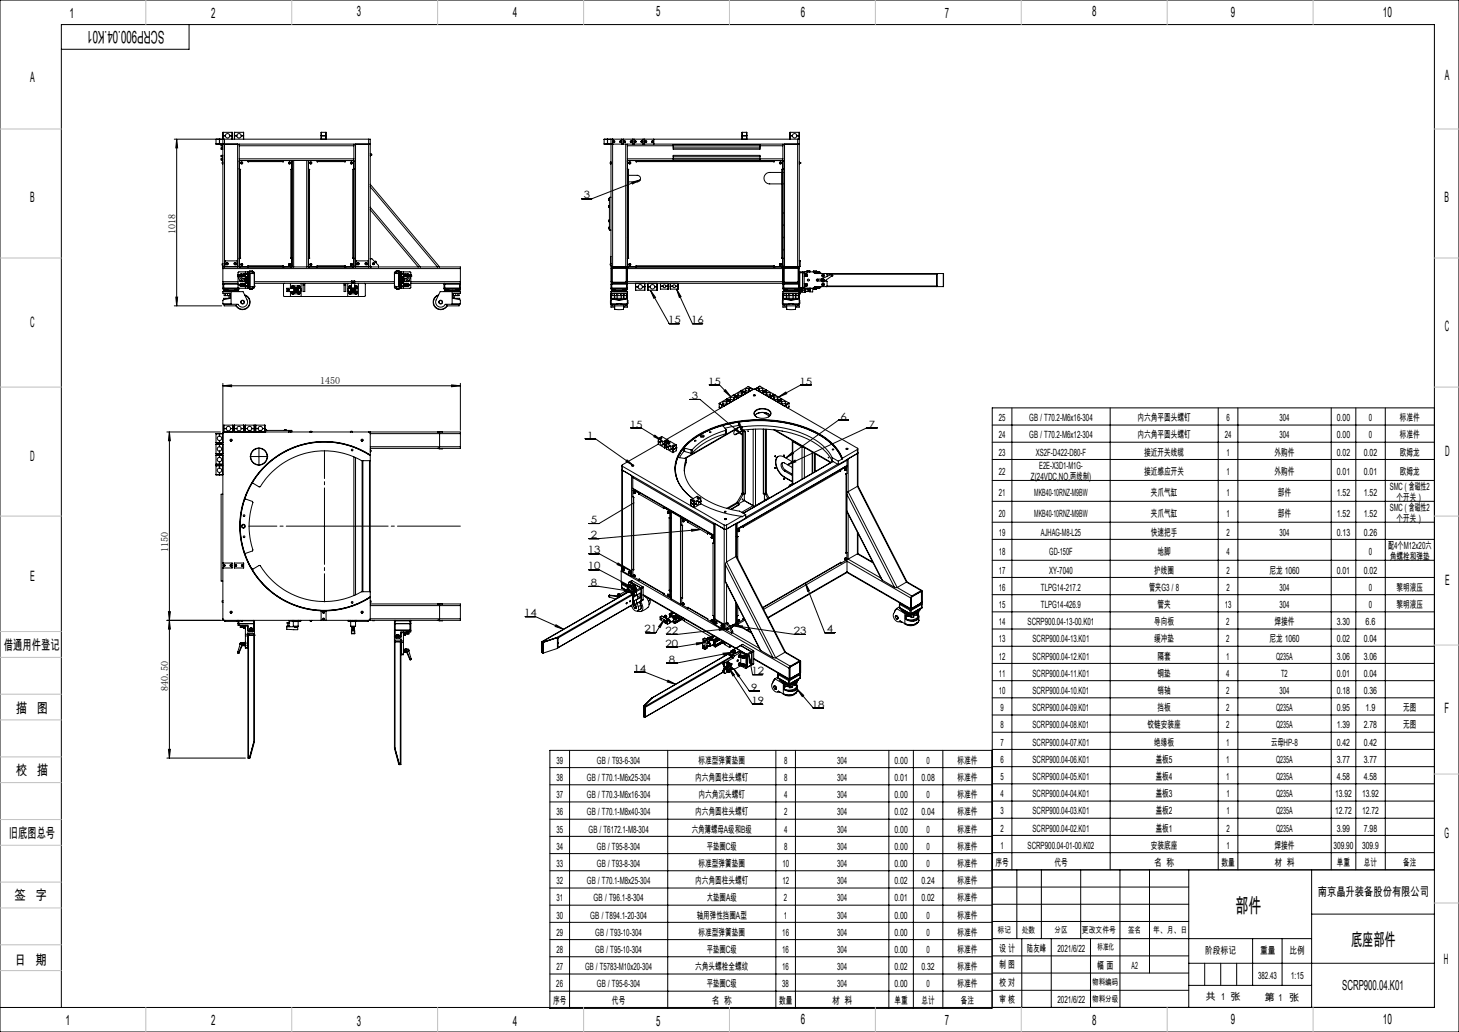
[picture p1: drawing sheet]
<svg xmlns="http://www.w3.org/2000/svg" width="594mm" height="420mm" viewBox="0 0 594 420" stroke-linecap="round" stroke-linejoin="round" font-family="sans-serif">
<defs><g id="words">
<text font-size="8.1" x="503.1" y="371.6">部件</text>
<g font-size="7.1">
<text x="66.9" y="12.8" transform="rotate(-180 66.9 12.8)">SCRP900.04.K01</text>
<text x="550.1" y="385.1">底座部件</text>
</g>
<g font-size="5.8">
<text x="28.2" y="7.3">1</text>
<text x="86" y="7.3">2</text>
<text x="145.3" y="6.7">3</text>
<text x="208.8" y="6.9">4</text>
<text x="267.1" y="6.6">5</text>
<text x="326.1" y="6.8">6</text>
<text x="384.7" y="7.2">7</text>
<text x="444.7" y="6.5">8</text>
<text x="501.1" y="6.7">9</text>
<text x="563" y="6.8">10</text>
<text x="12.3" y="33.5">A</text>
<text x="588.3" y="32.6">A</text>
<text x="12.3" y="82.2">B</text>
<text x="588.2" y="82.4">B</text>
<text x="12.3" y="133">C</text>
<text x="588.2" y="134.6">C</text>
<text x="588.3" y="185.5">D</text>
<text x="12.3" y="187.6">D</text>
<text x="12.3" y="236.4">E</text>
<text x="588.3" y="238.3">E</text>
<text x="588.1" y="290.1">F</text>
<text x="588.1" y="341">G</text>
<text x="587.8" y="392.3">H</text>
<text x="26.7" y="417">1</text>
<text x="86" y="417.2">2</text>
<text x="145.3" y="417.5">3</text>
<text x="208.8" y="417.4">4</text>
<text x="267.1" y="417.4">5</text>
<text x="326.1" y="416.8">6</text>
<text x="384.7" y="417.2">7</text>
<text x="444.7" y="417.4">8</text>
<text x="501.1" y="416.7">9</text>
<text x="563" y="416.8">10</text>
</g>
<g font-size="5.6">
<text x="1.6" y="264.6">借通用件登记</text>
<text x="6.4" y="290.1">描 图</text>
<text x="6.4" y="315.6">校 描</text>
<text x="3.6" y="340.9">旧底图总号</text>
<text x="5.9" y="366.3">签 字</text>
<text x="5.9" y="392.5">日 期</text>
<text x="546.4" y="403.1">SCRP900.04.K01</text>
</g>
<text font-size="4.9" x="536.5" y="364.7">南京晶升装备股份有限公司</text>
<g font-size="4.1">
<text x="237.6" y="80.8">3</text>
<text x="71.4" y="95.1" transform="rotate(-90 71.4 95.1)">1018</text>
<text x="272" y="131.6">15</text>
<text x="281.4" y="131.6">16</text>
<text x="130.4" y="156.4">1450</text>
<text x="288.3" y="156.6">15</text>
<text x="325.5" y="156.6">15</text>
<text x="281.7" y="162.5">3</text>
<text x="342.1" y="170.9">6</text>
<text x="406.6" y="171.4">25</text>
<text x="419" y="171.4">GB／T70.2-M6x16-304</text>
<text x="463.1" y="171.4">内六角平圆头螺钉</text>
<text x="499.3" y="171.4">6</text>
<text x="520.9" y="171.4">304</text>
<text x="544.3" y="171.4">0.00</text>
<text x="557.3" y="171.4">0</text>
<text x="569.9" y="171.4">标准件</text>
<text x="239.1" y="178.5">1</text>
<text x="256.4" y="174">15</text>
<text x="353.8" y="174">7</text>
<text x="406.6" y="178.4">24</text>
<text x="419" y="178.4">GB／T70.2-M6x12-304</text>
<text x="463.1" y="178.4">内六角平圆头螺钉</text>
<text x="498.6" y="178.4">24</text>
<text x="520.9" y="178.4">304</text>
<text x="544.2" y="178.4">0.00</text>
<text x="557.3" y="178.4">0</text>
<text x="569.9" y="178.4">标准件</text>
<text x="406.6" y="185.4">23</text>
<text x="421.8" y="185.4">XS2F-D422-D80-F</text>
<text x="465.8" y="185.4">接近开关线缆</text>
<text x="499.3" y="185.4">1</text>
<text x="518.9" y="185.4">外购件</text>
<text x="544.2" y="185.4">0.02</text>
<text x="555.2" y="185.4">0.02</text>
<text x="569.9" y="185.4">欧姆龙</text>
<text x="423.1" y="190.9">E2E-X3D1-M1G-</text>
<text x="406.6" y="193.2">22</text>
<text x="419.7" y="195.4">Z(24VDC,NO,两线制)</text>
<text x="465.8" y="193.2">接近感应开关</text>
<text x="499.3" y="193.2">1</text>
<text x="518.9" y="193.2">外购件</text>
<text x="544.2" y="193.2">0.01</text>
<text x="555.2" y="193.2">0.01</text>
<text x="569.9" y="193.2">欧姆龙</text>
<text x="406.6" y="201.7">21</text>
<text x="421.1" y="201.7">MKB40-10RNZ-M9BW</text>
<text x="468.5" y="201.7">夹爪气缸</text>
<text x="499.3" y="201.7">1</text>
<text x="520.2" y="201.7">部件</text>
<text x="544.2" y="201.7">1.52</text>
<text x="555.2" y="201.7">1.52</text>
<text x="565.8" y="199.5">SMC（含磁性2</text>
<text x="568.5" y="204">个开关）</text>
<text x="565.8" y="208">SMC（含磁性2</text>
<text x="240.6" y="213">5</text>
<text x="406.6" y="210.2">20</text>
<text x="421.1" y="210.2">MKB40-10RNZ-M9BW</text>
<text x="468.5" y="210.2">夹爪气缸</text>
<text x="499.3" y="210.2">1</text>
<text x="520.2" y="210.2">部件</text>
<text x="544.2" y="210.2">1.52</text>
<text x="555.2" y="210.2">1.52</text>
<text x="568.5" y="212.5">个开关）</text>
<text x="240.6" y="219.1">2</text>
<text x="406.6" y="218">19</text>
<text x="423.8" y="218">AJHAG-M8-L25</text>
<text x="468.5" y="218">快速把手</text>
<text x="499.3" y="218">2</text>
<text x="520.9" y="218">304</text>
<text x="544.2" y="218">0.13</text>
<text x="555.2" y="218">0.26</text>
<text x="68.4" y="224.6" transform="rotate(-90 68.4 224.6)">1150</text>
<text x="239.3" y="225.2">13</text>
<text x="406.6" y="225.7">18</text>
<text x="427.2" y="225.7">GD-150F</text>
<text x="471.2" y="225.7">地脚</text>
<text x="499.3" y="225.7">4</text>
<text x="557.3" y="225.7">0</text>
<text x="565.1" y="223.5">配4个M12x20六</text>
<text x="565.8" y="228">角螺栓和弹垫</text>
<text x="239.3" y="231.8">10</text>
<text x="406.6" y="233.4">17</text>
<text x="427.2" y="233.4">XY-7040</text>
<text x="469.9" y="233.4">护线圈</text>
<text x="499.3" y="233.4">2</text>
<text x="516.8" y="233.4">尼龙 1060</text>
<text x="544.2" y="233.4">0.01</text>
<text x="555.2" y="233.4">0.02</text>
<text x="240.6" y="238.6">8</text>
<text x="406.6" y="240.4">16</text>
<text x="423.8" y="240.4">TLPG14-217.2</text>
<text x="467.8" y="240.4">管夹G3／8</text>
<text x="499.3" y="240.4">2</text>
<text x="520.9" y="240.4">304</text>
<text x="557.3" y="240.4">0</text>
<text x="568.5" y="240.4">黎明液压</text>
<text x="213.4" y="250.8">14</text>
<text x="406.6" y="247.4">15</text>
<text x="423.8" y="247.4">TLPG14-426.9</text>
<text x="471.2" y="247.4">管夹</text>
<text x="498.6" y="247.4">13</text>
<text x="520.9" y="247.4">304</text>
<text x="557.3" y="247.4">0</text>
<text x="568.5" y="247.4">黎明液压</text>
<text x="262.3" y="257.4">21</text>
<text x="336.6" y="257.4">4</text>
<text x="406.6" y="254.5">14</text>
<text x="418.3" y="254.5">SCRP900.04-13-00.K01</text>
<text x="469.9" y="254.5">导向板</text>
<text x="499.3" y="254.5">2</text>
<text x="518.9" y="254.5">焊接件</text>
<text x="544.2" y="254.5">3.30</text>
<text x="555.9" y="254.5">6.6</text>
<text x="270.9" y="263.2">20</text>
<text x="270.9" y="258.1">22</text>
<text x="323.2" y="258.1">23</text>
<text x="406.6" y="261.5">13</text>
<text x="420.4" y="261.5">SCRP900.04-13.K01</text>
<text x="469.9" y="261.5">缓冲垫</text>
<text x="499.3" y="261.5">2</text>
<text x="516.8" y="261.5">尼龙 1060</text>
<text x="544.2" y="261.5">0.02</text>
<text x="555.2" y="261.5">0.04</text>
<text x="272.3" y="269.7">8</text>
<text x="406.6" y="268.5">12</text>
<text x="420.4" y="268.5">SCRP900.04-12.K01</text>
<text x="471.2" y="268.5">隔套</text>
<text x="499.3" y="268.5">1</text>
<text x="519.5" y="268.5">Q235A</text>
<text x="544.2" y="268.5">3.06</text>
<text x="555.2" y="268.5">3.06</text>
<text x="257.9" y="273.4">14</text>
<text x="305.9" y="274.5">12</text>
<text x="406.6" y="275.5">11</text>
<text x="420.4" y="275.5">SCRP900.04-11.K01</text>
<text x="471.2" y="275.5">铜垫</text>
<text x="499.3" y="275.5">4</text>
<text x="521.6" y="275.5">T2</text>
<text x="544.2" y="275.5">0.01</text>
<text x="555.2" y="275.5">0.04</text>
<text x="68.4" y="281.3" transform="rotate(-90 68.4 281.3)">840.50</text>
<text x="305.9" y="281.1">9</text>
<text x="305.9" y="286.6">19</text>
<text x="330.6" y="288">18</text>
<text x="406.6" y="282.5">10</text>
<text x="420.4" y="282.5">SCRP900.04-10.K01</text>
<text x="471.2" y="282.5">销轴</text>
<text x="499.3" y="282.5">2</text>
<text x="520.9" y="282.5">304</text>
<text x="544.2" y="282.5">0.18</text>
<text x="555.2" y="282.5">0.36</text>
<text x="407.3" y="289.5">9</text>
<text x="420.4" y="289.5">SCRP900.04-09.K01</text>
<text x="471.2" y="289.5">挡板</text>
<text x="499.3" y="289.5">2</text>
<text x="519.5" y="289.5">Q235A</text>
<text x="544.2" y="289.5">0.95</text>
<text x="555.9" y="289.5">1.9</text>
<text x="571.2" y="289.5">无图</text>
<text x="407.3" y="296.5">8</text>
<text x="420.4" y="296.5">SCRP900.04-08.K01</text>
<text x="467.1" y="296.5">铰链安装座</text>
<text x="499.3" y="296.5">2</text>
<text x="519.5" y="296.5">Q235A</text>
<text x="544.2" y="296.5">1.39</text>
<text x="555.2" y="296.5">2.78</text>
<text x="571.2" y="296.5">无图</text>
<text x="407.3" y="303.5">7</text>
<text x="420.4" y="303.5">SCRP900.04-07.K01</text>
<text x="469.9" y="303.5">绝缘板</text>
<text x="499.3" y="303.5">1</text>
<text x="517.5" y="303.5">云母HP-8</text>
<text x="544.2" y="303.5">0.42</text>
<text x="555.2" y="303.5">0.42</text>
<text x="226.5" y="310.8">39</text>
<text x="243" y="310.8">GB／T93-6-304</text>
<text x="284.4" y="310.8">标准型弹簧垫圈</text>
<text x="319.2" y="310.8">8</text>
<text x="340.8" y="310.8">304</text>
<text x="364.2" y="310.8">0.00</text>
<text x="377.2" y="310.8">0</text>
<text x="389.8" y="310.8">标准件</text>
<text x="407.3" y="310.5">6</text>
<text x="420.4" y="310.5">SCRP900.04-06.K01</text>
<text x="470.5" y="310.5">盖板5</text>
<text x="499.3" y="310.5">1</text>
<text x="519.5" y="310.5">Q235A</text>
<text x="544.2" y="310.5">3.77</text>
<text x="555.2" y="310.5">3.77</text>
<text x="226.5" y="317.8">38</text>
<text x="239" y="317.8">GB／T70.1-M6x25-304</text>
<text x="283" y="317.8">内六角圆柱头螺钉</text>
<text x="319.2" y="317.8">8</text>
<text x="340.8" y="317.8">304</text>
<text x="364.2" y="317.8">0.01</text>
<text x="375.2" y="317.8">0.08</text>
<text x="389.8" y="317.8">标准件</text>
<text x="407.3" y="317.5">5</text>
<text x="420.4" y="317.5">SCRP900.04-05.K01</text>
<text x="470.6" y="317.5">盖板4</text>
<text x="499.3" y="317.5">1</text>
<text x="519.6" y="317.5">Q235A</text>
<text x="544.2" y="317.5">4.58</text>
<text x="555.2" y="317.5">4.58</text>
<text x="226.5" y="324.8">37</text>
<text x="239" y="324.8">GB／T70.3-M6x16-304</text>
<text x="284.4" y="324.8">内六角沉头螺钉</text>
<text x="319.2" y="324.8">4</text>
<text x="340.8" y="324.8">304</text>
<text x="364.2" y="324.8">0.00</text>
<text x="377.2" y="324.8">0</text>
<text x="389.8" y="324.8">标准件</text>
<text x="407.3" y="324.5">4</text>
<text x="420.4" y="324.5">SCRP900.04-04.K01</text>
<text x="470.6" y="324.5">盖板3</text>
<text x="499.3" y="324.5">1</text>
<text x="519.6" y="324.5">Q235A</text>
<text x="543.6" y="324.5">13.92</text>
<text x="554.6" y="324.5">13.92</text>
<text x="226.5" y="331.8">36</text>
<text x="239" y="331.8">GB／T70.1-M8x40-304</text>
<text x="283" y="331.8">内六角圆柱头螺钉</text>
<text x="319.2" y="331.8">2</text>
<text x="340.8" y="331.8">304</text>
<text x="364.2" y="331.8">0.02</text>
<text x="375.2" y="331.8">0.04</text>
<text x="389.8" y="331.8">标准件</text>
<text x="407.3" y="331.5">3</text>
<text x="420.4" y="331.5">SCRP900.04-03.K01</text>
<text x="470.6" y="331.5">盖板2</text>
<text x="499.3" y="331.5">1</text>
<text x="519.6" y="331.5">Q235A</text>
<text x="543.6" y="331.5">12.72</text>
<text x="554.6" y="331.5">12.72</text>
<text x="226.5" y="338.8">35</text>
<text x="239.6" y="338.8">GB／T6172.1-M8-304</text>
<text x="281.6" y="338.8">六角薄螺母A级和B级</text>
<text x="319.2" y="338.8">4</text>
<text x="340.8" y="338.8">304</text>
<text x="364.2" y="338.8">0.00</text>
<text x="377.2" y="338.8">0</text>
<text x="389.8" y="338.8">标准件</text>
<text x="407.3" y="338.5">2</text>
<text x="420.4" y="338.5">SCRP900.04-02.K01</text>
<text x="470.6" y="338.5">盖板1</text>
<text x="499.3" y="338.5">2</text>
<text x="519.6" y="338.5">Q235A</text>
<text x="544.2" y="338.5">3.99</text>
<text x="555.2" y="338.5">7.98</text>
<text x="226.5" y="345.8">34</text>
<text x="243" y="345.8">GB／T95-8-304</text>
<text x="287.8" y="345.8">平垫圈C级</text>
<text x="319.2" y="345.8">8</text>
<text x="340.8" y="345.8">304</text>
<text x="364.2" y="345.8">0.00</text>
<text x="377.2" y="345.8">0</text>
<text x="389.8" y="345.8">标准件</text>
<text x="407.3" y="345.5">1</text>
<text x="418.3" y="345.5">SCRP900.04-01-00.K02</text>
<text x="468.5" y="345.5">安装底座</text>
<text x="499.3" y="345.5">1</text>
<text x="518.9" y="345.5">焊接件</text>
<text x="542.9" y="345.5">309.90</text>
<text x="554.6" y="345.5">309.9</text>
<text x="226.5" y="352.8">33</text>
<text x="243" y="352.8">GB／T93-8-304</text>
<text x="284.3" y="352.8">标准型弹簧垫圈</text>
<text x="318.5" y="352.8">10</text>
<text x="340.8" y="352.8">304</text>
<text x="364.2" y="352.8">0.00</text>
<text x="377.2" y="352.8">0</text>
<text x="389.8" y="352.8">标准件</text>
<text x="405.3" y="352.4">序号</text>
<text x="429.3" y="352.4">代号</text>
<text x="469.9" y="352.4">名 称</text>
<text x="497.3" y="352.4">数量</text>
<text x="518.9" y="352.4">材 料</text>
<text x="544.3" y="352.4">单重</text>
<text x="555.3" y="352.4">总计</text>
<text x="571.3" y="352.4">备注</text>
<text x="226.5" y="359.8">32</text>
<text x="238.9" y="359.8">GB／T70.1-M8x25-304</text>
<text x="283" y="359.8">内六角圆柱头螺钉</text>
<text x="318.5" y="359.8">12</text>
<text x="340.8" y="359.8">304</text>
<text x="364.1" y="359.8">0.02</text>
<text x="375.1" y="359.8">0.24</text>
<text x="389.8" y="359.8">标准件</text>
<text x="226.5" y="366.8">31</text>
<text x="241.7" y="366.8">GB／T96.1-8-304</text>
<text x="287.7" y="366.8">大垫圈A级</text>
<text x="319.2" y="366.8">2</text>
<text x="340.8" y="366.8">304</text>
<text x="364.1" y="366.8">0.01</text>
<text x="375.1" y="366.8">0.02</text>
<text x="389.8" y="366.8">标准件</text>
<text x="226.5" y="373.8">30</text>
<text x="240.3" y="373.8">GB／T894.1-20-304</text>
<text x="283.7" y="373.8">轴用弹性挡圈A型</text>
<text x="319.2" y="373.8">1</text>
<text x="340.8" y="373.8">304</text>
<text x="364.1" y="373.8">0.00</text>
<text x="377.2" y="373.8">0</text>
<text x="389.8" y="373.8">标准件</text>
<text x="226.5" y="380.8">29</text>
<text x="242.3" y="380.8">GB／T93-10-304</text>
<text x="284.3" y="380.8">标准型弹簧垫圈</text>
<text x="318.5" y="380.8">16</text>
<text x="340.8" y="380.8">304</text>
<text x="364.1" y="380.8">0.00</text>
<text x="377.2" y="380.8">0</text>
<text x="389.8" y="380.8">标准件</text>
<text x="226.5" y="387.8">28</text>
<text x="242.3" y="387.8">GB／T95-10-304</text>
<text x="287.7" y="387.8">平垫圈C级</text>
<text x="318.5" y="387.8">16</text>
<text x="340.8" y="387.8">304</text>
<text x="364.1" y="387.8">0.00</text>
<text x="377.2" y="387.8">0</text>
<text x="389.8" y="387.8">标准件</text>
<text x="406.8" y="387.5">设 计</text>
<text x="418.1" y="387.3">陆友峰</text>
<text x="430.5" y="387.3">2021/6/22</text>
<text x="490.7" y="388.4">阶段标记</text>
<text x="513" y="388.4">重量</text>
<text x="525" y="388.4">比例</text>
<text x="226.5" y="394.8">27</text>
<text x="238.3" y="394.8">GB／T5783-M10x20-304</text>
<text x="283" y="394.8">六角头螺栓全螺纹</text>
<text x="318.5" y="394.8">16</text>
<text x="340.8" y="394.8">304</text>
<text x="364.1" y="394.8">0.02</text>
<text x="375.1" y="394.8">0.32</text>
<text x="389.8" y="394.8">标准件</text>
<text x="406.8" y="394">制 图</text>
<text x="446.7" y="394.3">幅 面</text>
<text x="460.7" y="394.2">A2</text>
<text x="226.5" y="401.8">26</text>
<text x="243" y="401.8">GB／T95-6-304</text>
<text x="287.7" y="401.8">平垫圈C级</text>
<text x="318.5" y="401.8">38</text>
<text x="340.8" y="401.8">304</text>
<text x="364.1" y="401.8">0.00</text>
<text x="377.2" y="401.8">0</text>
<text x="389.8" y="401.8">标准件</text>
<text x="406.8" y="401.1">校 对</text>
<text x="512.3" y="398.3">382.43</text>
<text x="525.6" y="398.3">1:15</text>
<text x="490.8" y="407">共 1 张</text>
<text x="514.8" y="407.3">第 1 张</text>
<text x="225.2" y="408.8">序号</text>
<text x="249.2" y="408.8">代号</text>
<text x="289.8" y="408.8">名 称</text>
<text x="317.2" y="408.8">数量</text>
<text x="338.8" y="408.8">材 料</text>
<text x="364.2" y="408.8">单重</text>
<text x="375.2" y="408.8">总计</text>
<text x="391.2" y="408.8">备注</text>
<text x="406.8" y="408.3">审 核</text>
<text x="430.5" y="408.4">2021/6/22</text>
</g>
<g font-size="3.5">
<text x="406.3" y="379.7">标记</text>
<text x="416.1" y="379.7">处数</text>
<text x="429.4" y="379.7">分区</text>
<text x="440.4" y="379.7">更改文件号</text>
<text x="459.3" y="379.7">签名</text>
<text x="469.5" y="379.7">年、月、日</text>
<text x="446.8" y="386.6">标准化</text>
<text x="444.6" y="400.9">物料编码</text>
<text x="444.6" y="407.9">物料分级</text>
</g>
</g></defs>
<g fill="none" stroke="#000" stroke-width=".41">
<path d="M0 0h594v420h-594zM77 10v10.1h-52M70.9 56.6h20.5M71.9 56.6v67.9M71.9 56.6l.4 3.6h-.7zM87.9 58.6h62.2M87.9 58.6h.1M87.9 56.6v.1M87.9 56.7h2.8M87.9 56.7v1.9M89.4 56.7h.1M89.3 58.6h.1"/>
<path d="M89.3 56.7v1.9M89.4 58.6h.1M90.7 58.9h-.7v.5l.1-.4h.5v1.6h-.5l-.1-.4v.5h.7M90.8 53.9l-.1 54.7M90.8 53.9v2.7M90.8 53.9h3.7M91.4 56.6h58.7M91.4 56.6v52M91.8 55.3a.9 .9 0 0 0 .9 .8 .9 .9 0 0 0 .9-.8M91.8 55.2l-1.1 .1M91.8 55.2a.9 .9 0 0 1 .9-.9 .9 .9 0 0 1 .9 .9M93.6 55.2h.9"/>
<path d="M94.5 53.9v2.7M94.5 55.3h.1M95.4 55.3h.1M95.4 55.2h.1M95.4 53.9h.1M95.4 53.9v2.7M95.5 55.2h.9M95.5 53.9h3.6M96.4 55.3a.9 .9 0 0 0 .9 .8 .9 .9 0 0 0 .9-.8M96.4 55.2a.9 .9 0 0 1 .9-.9 .9 .9 0 0 1 .9 .9M96.7 58.6v50M97.4 58.6v.7"/>
<path d="M97.4 59.3v5.3M97.4 59.3h46.7M98.2 55.2h.9M99.1 53.9l.1 2.7M99.1 53.9v2.7M99.1 55.3h.1M130.7 55.3h.1M130.7 53.9h.1M130.7 53.9v2.7M130.8 55.2h1.9M130.8 53.9h1.9M132.7 55.3h.1"/>
<path d="M132.7 53.9h.1M132.7 53.9v2.7M144.1 58.6v.7M144.1 59.3v5.3M144.7 58.6v50M150.1 58.6h.6zM150.1 56.6h.6v18.4M150.1 56.6v52M246 58.6h.1M246 58.6h2.7M246 56.7h2.7M246 56.7v1.9"/>
<path d="M247.4 56.7h.1M247.3 58.6h.1M247.3 56.7v1.9M247.4 58.6h.1M248.7 58.6h.7M248.7 56.6h.7M248.7 56.7v51.9h.7M248.7 56.6v.1M248.7 58.6h.1M248.7 56.6l-2.7 .1M249.4 58.6h.1M249.4 56.6h75.3"/>
<path d="M249.4 58.6h75.3M249.4 56.6v52M249.5 56.6l-.1 .1M253.2 56.6v2M253.8 56.6v2M254.7 58.6v50M255.4 58.6v.7M255.4 59.3h18.7M255.4 59.3v5.3M257.5 56.6v2M258.1 56.6v2M261.8 56.6v2"/>
<path d="M262.5 56.6v2M266.1 56.6l.1 2M266.1 58.6h.1M274.1 59.4h35.3M274.1 58.9h35.3v1.8h-35.3zM302.2 55.2h.1M302.2 53.9l-.1 2.7M302.2 55.2h1.8M302.2 53.9h1.8M302.2 53.9v2.7M304 55.3h.1M304 53.9h.1"/>
<path d="M304 53.9v2.7M304.1 55.2h.1M309.4 59.3h9.3M318.7 58.6v.7M318.7 59.3v5.3M319.4 58.6v50M321.6 55.3h.1M321.6 53.9h.1M321.6 53.9v2.7M321.7 55.2h.9M321.7 53.9h3.6M322.6 55.3a.9 .9 0 0 0 .9 .8 .9 .9 0 0 0 .9-.8"/>
<path d="M322.6 55.2a.9 .9 0 0 1 .9-.9 .9 .9 0 0 1 .9 .9M324.4 55.2h.9M324.7 56.6h.7M324.7 58.6h.7zM324.7 56.6v52M325.3 53.9l.1 54.7h-.7M325.3 53.9v2.7M325.3 55.3h.1M90.7 66l-.2 .1 .2 .6M90.7 66v.7M90.7 65.9v.1M90.7 65.9h.1"/>
<path d="M90.7 66.7h.1M90.7 63.2h-.7v.6l.1-.4h.5v1.6h-.5l-.1-.4v.5h.7M97.4 64.6v.7M97.4 65.3v43.3M97.4 64.6h46.7M97.4 65.3h21.5M97.4 68.7h.1M97.4 69h.5M97.4 68.9l.5 .1M97.8 65.3l-.4 .4 .4-.3M97.9 69v36M98.3 66.2v.2"/>
<path d="M98.3 66.4l.1 .1M98.5 66.2h-.2M98.5 66.2l.1 .1M98.5 66.4l-.1 .1M98.6 66.3l-.1 .1M100.8 65.3v.1M101 65.4l.1 .4M101.1 65.4v.4M101.1 65.8h14.1M115.2 65.4v.4M115.3 65.4l-.1 .4M115.5 65.3v.1"/>
<path d="M117.8 66.2v.2M117.8 66.4l.1 .1M117.9 66.2h-.1M117.9 66.2h.1M118 66.4l-.1 .1M118 66.2v.2M118.4 69h.5M118.4 69v36M118.5 65.3l.4 .4-.4-.3M118.9 68.9l-.5 .1M118.9 68.7h.1M118.9 65.3h.7"/>
<path d="M118.9 65.3v43.3M119.6 65.3h5.3M119.6 65.3v43.3M124.9 65.3h.7M124.9 65.3v43.3M125.6 65.3h18.5M125.6 65.3v43.3M125.6 68.7h.1M125.6 69h.4M125.6 68.9l.4 .1M125.9 65.4l-.3 .3M126 69v36"/>
<path d="M126.4 66.3v.1M126.4 66.4l.2 .1M126.5 66.2l-.1 .1M126.5 66.2h.2M126.7 66.4l-.1 .1M126.7 66.2v.2M128.9 65.3v.1M129.1 65.4l.1 .4M129.2 65.4v.4M129.2 65.8h11.2M140.4 65.4v.4M140.5 65.4l-.1 .4"/>
<path d="M140.8 65.3v.1M142.9 66.3l.1 .1M143 66.4l.1 .1M143.1 66.2l-.2 .1M143.1 66.2h.1M143.2 66.2v.2M143.2 66.4l-.1 .1M143.6 69h.4M143.6 69v36M144 68.9l-.4 .1M144 68.7h.1M144.1 64.6v.7"/>
<path d="M144.1 65.7l-.4-.3 .3 .3v39.3h-.4M144.1 65.3v43.3M150.7 75v1M150.7 62.6h.1M150.7 76v8.4M150.7 76l27.4 32.6M150.7 75l28.3 33.6M150.8 62.6l.2 .2M150.8 62.6h.1M150.8 62.6l-.1 .8M151 63.1h.1M151 62.8h.1"/>
<path d="M151 62.8l-.2 .5M248.7 66l-.2 .1 .2 .6M248.7 65.9v.8M248.7 65.9h.1M255.4 65.7l.4-.3-.4 .3v39.3h.5M255.4 64.6v.7M255.4 64.6h18.7M255.4 65.3h63.3M255.4 68.7h.1M255.4 65.3v43.3M255.4 71.3h4a1.34 1.34 0 0 1 1.4 1.4 1.34 1.34 0 0 1-1.4 1.3h-4M255.4 68.9h.5l-.5 .1"/>
<path d="M255.4 65.3v.3M255.4 65.6h.1M255.6 68.9v.1M255.6 71.3v2.7M255.9 68.9v36.1M256.3 66.3v.1M256.3 66.4l.1 .1M256.4 66.2l-.1 .1M256.4 66.2h.1M256.5 66.4l-.1 .1M256.5 66.2v.2M257.2 74.2l3.5-1-3.2 1.7z"/>
<path d="M258.7 65.3v.1M259 65.4l.1 .4M259.1 65.4v.4M259.1 65.8h56M260.7 73.2l-19.7 7.7h-4.2M274.1 60.2h35.3M274.1 63.2h35.3v1.9h-35.3zM274.1 64.6h35.3M274.1 63.8h35.3M309.4 64.6h9.3M315.1 65.4v.4M315.2 65.4l-.1 .4"/>
<path d="M315.4 65.3v.1M317.6 66.2v.2M317.6 66.4l.1 .1M317.7 66.2h-.1M317.7 66.2h.2M317.9 66.4l-.2 .1M317.9 66.2v.2M318.3 68.9v36.1M318.5 68.9v.1M318.5 70.2v4.6M318.7 65.6h.1M318.7 70.2h-5.3a2.33 2.33 0 0 0-2.4 2.3 2.33 2.33 0 0 0 2.4 2.3h5.3"/>
<path d="M318.7 68.9h-.5l.5 .1M318.7 68.7h.1M318.7 65.3v.3M318.7 65.7l-.3-.3 .3 .3v39.3h-.4M318.7 64.6v.7M318.7 65.3v43.3M325.4 65.9h.1M325.5 66l.2 .1M325.5 65.9v.7M325.5 66.6l-.1 .1M325.7 66.2h.1M325.7 66.5h.1"/>
<path d="M325.7 66.1l-.2 .6M150.7 84.4v1M150.7 85.4v23.2M150.7 84.4l20.4 24.2M150.7 85.4l19.6 23.2M248 80.8l-.2 .1 .2 .6M248 89.6l-.2 .1 .2 .6M248 83.7l-.2 .1 .2 .6M248 92.5l-.2 .1 .2 .6M248 89.5v.8M248 80.8v.7M248 89.5h.1"/>
<path d="M248 90.3h.1M248 80.8h.1M248 81.5h.1M248 93.2h.1M248.1 83.7v.8M248.1 92.4l-.1 .8M248.7 80.3h-.6v13.3h.6M255.4 96.5h.1M255.4 96.8h.1M255.4 86.5h.1M255.4 86.8h.1M255.4 91.5h.1"/>
<path d="M255.4 91.8h.1M318.7 96.5h.1M318.7 96.8h.1M318.7 86.5h.1M318.7 86.8h.1M318.7 91.5h.1M318.7 91.8h.1M90.7 107.3l-.2 .1 .2 .6M90.7 107.3v.7M90.7 107.3h.1M90.7 108h.1M90.7 118.7h6.7"/>
<path d="M90.7 108.6h.7M90.7 118.7v.7h2.8l.3 .2-.1 1.8-2.7 .5M90.7 117.3h6.6M90.7 108.6v.7M90.7 114.6v.7h6.2M90.7 118.7h3.4M90.7 109.3v5.3M90.7 114.6h6.2M90.7 109.3h96.7M90.8 115.6l-.1 2h6.7v-.3M90.8 115.6l.3 .1M91.1 115.7v2l1.3-.1"/>
<path d="M91.1 115.7h5.8M91.1 115.3l-.3 .3M91.1 118.3h.2M91.1 118.3h.1M91.2 117.9h.1M91.2 117.9l-.1 .4M91.2 117.9h1.2M91.2 118.3h.1M91.2 118.3v.3M91.2 117.9h1.1l.1 .4M91.2 117.7v.2M91.3 118.3h.5"/>
<path d="M91.4 108.6h5.3M91.4 118.3h-.1M91.4 118.3h.4M91.4 117.9v.4M91.4 118h.1M91.7 106.2h4.8l.1 2.2-4.9 .1zM91.7 106.2h-.1M91.7 117.7h.1M91.8 118.3h.4M91.8 119.4h-.5v.9h.5M91.8 119.4h.8M91.8 119.4v.9"/>
<path d="M92 118.3h.2M92 118.3h-.2M92 118h.1M92 117.9v.4M92.2 118.3h.1M92.3 117.7v.2M92.3 107.4l.1 .1M92.3 107.2v.2M92.3 118.3h3.6M92.4 118.2l3.4-.1zM92.4 118.3h-.2M92.4 117.9h.1"/>
<path d="M92.4 118.3h-.1M92.4 107.2h.1M92.4 107.2h-.1M92.5 107.4l-.1 .1M92.5 107.2v.2M92.6 118.1v.1M92.6 119.4h1M92.6 119.4v.9M93.2 119.4h.1M93.6 119.4v.9M93.6 119.4h.1M94.1 118.7h4.9l1.6 3.3a2.04 2.04 0 0 1-1 2.8 2.04 2.04 0 0 1-2.7-1h-2.8"/>
<path d="M94.1 118.7v5.1M95.6 118.1v.1M95.6 107.3v.1M95.6 107.4l.2 .1M95.7 107.2l-.1 .1M95.7 107.2h.1M95.8 118.3h.2M95.8 117.9h.1M95.8 117.9h1.2v.7M95.8 117.9v.4M95.8 118.3h.1M95.8 107.2l.1 .2"/>
<path d="M95.9 107.4l-.1 .1M95.9 117.9h1M95.9 118.3h.1M95.9 117.7v.2M96 118.3h.5M96.2 118.3h-.2M96.2 118.3h.3M96.2 117.9v.4M96.2 118h.1M96.5 117.7v.2M96.5 117.9h.1M96.5 118.3h.4"/>
<path d="M96.6 117.7v.2M96.7 108.6h.7M96.8 112.3h.1M96.8 118.3h-.3M96.8 118.3h.1M96.8 117.9h.1M96.8 112.3h.5M96.8 112.3l1 2.2M96.8 117.9v.4M96.8 117.9v.1M96.9 111.7l-.1 .6M96.9 112.2l-.1 .1"/>
<path d="M96.9 111.7v.5M96.9 118.3h.1M96.9 111.7l.3-1.1h6.1l.3 .3-.1 6.3-6.2 .1M96.9 112.6v4.4l.4 .3M96.9 111.7h.3M96.9 111.7h.4M96.9 117.7v.2M97.1 117.3v.4l-1.4-.1M97.2 111.7h.1M97.2 112.1l-.3 .1M97.2 112.2h.1M97.2 112.2l.1 .1"/>
<path d="M97.2 111.7v.5M97.3 111.7h.1M97.3 112.3l1.4 2.2M97.3 111.7l1.4 1.7M97.4 108.6h21.5M97.4 108.3l.4 .3M97.4 105.3h.1M97.4 105h.5M97.7 114.4h.1M97.7 114.2l.1 .2M97.8 114.4h.1M97.8 112.3h.1"/>
<path d="M97.8 115.7l-.5 .2 .5 .4M97.8 111.7l-.4 .1M97.8 114.5l1.5 .1v-1.2h-.7l.2 1.2M97.8 114.5h.9M97.9 105l-.5 .1M98.1 111.8l.3 .4-.4-.2zM98.1 115.8l.3 .4-.4-.2zM98.3 107.6v.2M98.3 107.8h.1M98.4 107.5l-.1 .1M98.4 107.5h.1M98.5 107.5l.1 .2"/>
<path d="M98.6 107.7l-.2 .1M98.7 111.7h.1M98.7 112.6h.1M98.7 115.4h.1M98.7 116.3h.1M98.7 114.5l.2 .1M98.7 111.7a.53 .53 0 0 0-.8-.1 .53 .53 0 0 0 0 .8 .53 .53 0 0 0 .8-.2M98.7 115.7a.53 .53 0 0 0-.8-.1 .53 .53 0 0 0 0 .8 .53 .53 0 0 0 .8-.1M98.7 111.7h.5v.9h-.5M98.7 111.7v.2M98.7 111.9v.7M98.7 115.4v.2"/>
<path d="M98.7 115.6v.7M98.7 115.4h.5v.9h-.5M98.7 112.3h.1M98.7 115.7h.1M98.9 111.7h.1M98.9 116.3h.1M99.1 111.6h.1M99.1 116.4h.1M99.1 111.6h.7M99.2 111.9h.1M99.2 116.1h.1M99.2 115.6h.1"/>
<path d="M99.3 112.4h-.1M99.3 116.1l.4 .1M99.3 112.4l.4 .2M99.3 111.9v.5M99.3 115.6v.5M99.3 115.6h.4M99.3 111.9h.4M99.3 114.4h.4M99.3 113.5h.4M99.6 120a3.1 3.1 0 0 1 1.6 4.8 3.1 3.1 0 0 1-5.1-.3M99.7 115.8v.1M99.7 115.7v.2"/>
<path d="M99.7 115.4v.1M99.7 116.2h.1M99.7 116.3h.1M99.7 115.4h.1M99.7 112.1v.1M99.7 112v.2M99.7 111.7v.1M99.7 112.6h.1M99.7 111.7h.1M99.7 111.6v.1M99.7 116.3v.1M99.7 111.7h.2"/>
<path d="M99.7 115.4h.2M99.7 116.2h.2M99.7 112.6h.2M99.7 111.8v.3M99.7 112.2v.4M99.7 115.5v.3M99.7 115.9v.4M99.7 113.5v.9M99.7 113.5l.1 .1M99.8 114.4h-.1M99.8 111.5v.2M99.8 116.3l.1 .2"/>
<path d="M99.8 116.4h-.7M99.9 116.1v.1M99.9 115.7l-.2 .1M99.9 116.3h.1M99.9 115.4h.1M99.9 112.4l-.2 .2M99.9 112l-.2 .1M99.9 112.6h.1M99.9 111.7h.1M99.9 111.5h-.1M99.9 113.2v1.6M99.9 113.6v.8"/>
<path d="M99.9 116.3v.3M99.9 111.3v.3M99.9 113.4v.2M99.9 114.4v.2M99.9 114.6h.5M99.9 113.4h.5M99.9 114.4h.5M99.9 113.6h.5M99.9 114.2h.6M99.9 113.7h.6M99.9 110.6v.7M99.9 111.6v1.8"/>
<path d="M99.9 114.6v1.7M99.9 116.6v.7M99.9 116.3h.9M99.9 111.6h.9M99.9 111.3h.9M99.9 116.6h.9M100.4 113.4v.2M100.4 114.4v.2M100.4 113.6v.1M100.4 114.2v.2M100.4 114.6v.8h.5M100.5 114.5v.3h.4"/>
<path d="M100.5 114.5h.4M100.5 113.5h.4M100.5 113.5v1M100.8 108.6h.1M100.8 116.3v.3M100.8 111.3v.3M100.8 115.6h.1M100.8 116.1h.1M100.8 112.4h.1M100.8 111.9h.1M100.8 110.6v.7M100.8 111.6v1"/>
<path d="M100.8 115.4v.9M100.8 116.6v.7M100.9 111.9v.5M100.9 115.6v.5M100.9 111.9v.1M100.9 115.6h.1M100.9 113.2h-.4v.3M100.9 116.5h.1M100.9 111.6l.2-.3h2.4v5.3h-2.4l-.2-.2M100.9 112.6h-.5v.8M100.9 112.3v.1M100.9 116v.1"/>
<path d="M100.9 110.6v6.7M101 114.2h.4M101 113.7h.4M101.1 108.2v.4M101.1 108.2l-.1 .4M101.1 108.2h14.1M101.1 116.6h.1M101.1 111.3h.1M101.4 113.7v.5M101.4 114.2h.1M101.5 117.4h.2M101.5 117.3v.1"/>
<path d="M101.6 111.5l-.6 .1v4.8l.6 .1M101.6 110.6v6.7M101.6 110.3h1.2M101.6 110.4h1.2M101.6 110.3v.3h1.2v-.3M101.6 111.3v5.3M101.7 117.4h.1M101.7 117.6h.5M101.7 117.6l.5 .1M101.7 117.4h1.1M101.7 117.3v.3M101.8 117.4h.4"/>
<path d="M101.8 111.3v5.3M102.2 117.3v.1M102.2 117.6h.6M102.2 117.7h.6M102.3 117.4h.4M102.3 117.3v.1M102.7 117.4h.1M102.8 117.4h.1M102.8 117.3v.4M102.8 117.4h.2M102.9 110.6v.7M102.9 116.6v.7"/>
<path d="M103 117.3v.1M103.5 111.5l.1 .1M103.6 116.5h.1M103.6 116.4l-.1 .1M103.6 114.6h39.5M103.6 115.3h39.5M115.2 108.2v.4M115.2 108.2l.1 .4M115.5 108.6h.1M115.7 115.3l-.3 .2v5l.3 .2h32.7l.3-.2v-5l-.3-.2M116.7 117.3h4.5v1.4h-4.5zM117.8 107.6v.2"/>
<path d="M117.8 107.8h.1M117.9 107.5l-.1 .1M117.9 107.5l.1 .1M118 107.6v.1M118 107.7l-.1 .1M118.3 115.3v2M118.3 118.7v2M118.4 105h.5M118.4 105l.5 .1M118.5 108.6l.4-.3-.4 .3M118.8 118.7h.1M118.9 105.3h.1"/>
<path d="M118.9 108.6h.7M119.5 116.4a.43 .43 0 0 0-.7 0 .43 .43 0 0 0 .2 .6l.1 .3h-.3M119.5 116.4l.1 .3 .1-.3M119.5 116.4h.1M119.6 108.6h5.3M119.6 117.3v1.4M119.7 117.3l.6-.3 .8 .3M119.7 118.7l.6 .3 .8-.3M119.7 116.4h1.4M119.7 116.4h.1M119.8 117.3l.5-.2 .7 .2M119.8 118.7l.5 .2 .7-.2"/>
<path d="M120.3 117.7h.3v.6h-.3zM121.1 116.4l.1 .3 .1-.3M121.1 116.4h.1M121.2 117.5v.9M121.2 117.4l.2 .5-.2 .7v-1.2M121.3 116.4h.7v1.1h.5v1h-.5v.5a.42 .42 0 0 1-.1 .7 .42 .42 0 0 1-.6-.4l-.2 .3h-1.4l-.2-.3a.41 .41 0 0 1-.4 .4 .41 .41 0 0 1-.4-.4 .41 .41 0 0 1 .4-.4l-.2-.2M121.3 116.4h.1M122 118.7l-.3 .1 .3 .1M122 117.1h-.3l.3 .1M122.6 115.3v5.4M123.4 115.3v3.4h.7v-3.4M123.4 116h.7"/>
<path d="M124.9 108.6h.7M125.6 108.6h18.5M125.6 105.3h.1M125.6 105h.4M125.6 108.3l.3 .3M126 105l-.4 .1M126.4 107.6v.2M126.4 107.8h.2M126.5 107.5l-.1 .1M126.5 107.5h.1M126.6 107.5l.1 .2M126.7 107.7l-.1 .1"/>
<path d="M128.9 108.6h.1M129.2 108.2v.4M129.2 108.2l-.1 .4M129.2 108.2h11.2M140.1 115.3v3.4h.7v-3.4M140.1 116h.7M140.4 108.2v.4M140.4 108.2l.1 .4M140.8 108.6h.1M141.6 115.3v5.4M142.2 117.3l-.5 .2v1l.7 .4a.43 .43 0 0 0-.3 .6 .43 .43 0 0 0 .7 0l.2-.2v.3h1.5l.2-.3a.44 .44 0 0 0 .6 .4 .44 .44 0 0 0 0-.8M142.2 117.1l.3 .1h-.3"/>
<path d="M142.2 117.1v.1M142.3 118.7v.2M142.8 116.4h-.7l.1 .7M142.8 116.4l.1 .3 .1-.3M142.8 116.4h.1M142.9 107.6l.1 .2M143 107.8h.1M143 116.4h.1M143.1 107.5l-.2 .1M143.1 107.5h.1M143.1 117.4l-.3 .4 .3 .8M143.1 117.2l-.3 .6 .3 .9-.4-.8z"/>
<path d="M143.1 114.3h1.3v4.5h-1.3zM143.1 117.2h1.3M143.2 118.8h1.1zM143.2 107.5v.2M143.2 107.7l-.1 .1M143.3 118.8h.9M143.5 117.8l.3-.1 .2 .4-.2 .2zM143.6 105l.4 .1v3.2l-.3 .3 .4-.3M144 105.3h.1M144.1 108.6h.6M144.4 117.4l.3 .6-.3 .6M144.4 117.2l.3 .6-.2 .9 .2-.7z"/>
<path d="M144.4 114.6h16.2M144.4 116.4h.1M144.4 115.3h16.2M144.5 116.4v.3l.2-.3M144.7 116.4h.7l-.1 .7M144.7 116.4h.1M144.7 108.6h5.4M144.9 106.2h5v2.2l-4.9 .1zM145.3 117.1h-.2l.2 .2M145.3 118.7l-.2 .1 .2 .1M145.3 118.7h.1M145.3 118.9h.1"/>
<path d="M145.3 117.3h.1M145.3 117.1h.1M145.3 117.3v1.4M145.6 107.3v.1M145.6 107.4l.2 .1M145.7 107.2l-.1 .1M145.7 107.2h.1M145.8 107.2l.1 .2M145.9 107.4l-.1 .1M145.9 115.3v5.4M148.9 107.3l.1 .1M149 107.4l.2 .1"/>
<path d="M149 107.2l-.1 .1M149 107.2h.2M149.2 107.2v.1M149.2 107.3v.2M150.1 108.6h.6M150.7 108.6h19.6M150.7 105.3h.7l2.7 2.7v.6M150.7 108.3l.4 .3M152.6 106.6l.4-.3 .3 .4-.3 .2M160.6 116.5h.1M160.6 116.4v.1M160.6 111.3h2.4l.2 .3"/>
<path d="M160.6 111.5v.1M161.3 110.4h.3M161.3 110.4v.9M161.3 116.6v.7M161.4 117.6h1.1M161.4 117.6v-.2h1.1v.2M161.4 117.6v.1M161.4 117.7h1M161.6 110.6h-.3M161.6 110.4v.2M161.6 110.6h.1M161.7 110.3l-.4 .1"/>
<path d="M161.7 110.3l-.1 .1M161.7 110.3h.4M162.1 110.3h.5M162.1 110.3l.1 .1M162.2 110.4h.4M162.2 110.6h.4M162.2 110.4v.2M162.2 110.6h-.1M162.3 111.3v5.3M162.5 117.6l-.1 .1M162.6 110.3v.1M162.6 111.5l.5 .1v4.8l-.5 .1"/>
<path d="M162.6 110.4v6.9M162.6 110.6h.1M162.7 114.2h.1M162.8 113.7l-.1 .5M162.8 113.7v.5M162.8 114.2h.3M162.8 113.7h.3M163.1 111.3h.1M163.1 116.6h.1M163.2 113.2h.5v.3M163.2 116.5h.1M163.2 116.4l-.1 .2h-2.5"/>
<path d="M163.2 116l.1 .1M163.2 112.6h.6v.8M163.2 112.3l.1 .1M163.2 114.5h.5M163.2 113.5h.5M163.2 110.6v6.7M163.3 115.6v.5M163.3 111.9v.5M163.3 115.6h-.1M163.3 115.6h.1M163.3 116.1h.1M163.3 112.4h.1"/>
<path d="M163.3 111.9h.1M163.3 111.9l-.1 .1M163.4 116.3v.3M163.4 111.3v.3M163.4 111.6l1.1 .1M163.4 111.3h.9M163.4 116.6h.9M163.4 110.6v.7M163.4 111.6v1M163.4 115.4v.9M163.4 116.6v.7M163.7 114.5v.3h-.5"/>
<path d="M163.7 114.2h.6M163.7 113.7h.6M163.7 113.5v1M163.8 114.4v.2M163.8 113.4v.2M163.8 114.2v.2M163.8 113.6v.1M163.8 114.6h.5M163.8 113.4h.5M163.8 114.4h.5M163.8 113.6h.5M163.8 114.6v.8h-.6"/>
<path d="M164.3 115.4l.2-.1v.5M164.3 116.3h.1M164.3 111.7h.1M164.3 112.6h.1M164.3 111.5l.1 .2M164.3 113.2v1.6M164.3 113.6v.8M164.3 114.4v.2M164.3 113.4v.2M164.3 116.3v.3M164.3 111.3v.3M164.3 110.6v.7"/>
<path d="M164.3 111.6v1.8M164.3 114.6v1.7M164.3 116.6v.7M164.3 112.6h.2M164.4 116.3l-.1 .2M164.4 111.6h.6M164.4 116.4h.6M164.4 114.4h.1M164.5 114.4h.1M164.5 113.5v.9M164.5 114.4h.3M164.5 113.5h.3"/>
<path d="M164.5 113.5l-.1 .1M164.5 115.8v.2M164.5 116h-.2M164.5 115.8l.4 .3M164.5 116.2v.1M164.5 115.4v.2M164.5 112.3v.3M164.5 112.3v.1M164.5 111.8v.1M164.5 111.8v.2M164.5 112.6h.1M164.5 111.6v.1"/>
<path d="M164.5 116.3v.1M164.5 111.7v.6M164.5 116v.3M164.5 116.3h-1.1M164.9 115.6h.1M164.9 116.1h.1M164.9 111.9h.1M164.9 112.4h.1M164.9 115.6h-.6M164.9 111.9l-.6 .1M164.9 112.4h-.6M164.9 115.6v.5"/>
<path d="M164.9 111.9v.5M165 111.6h.1M165 116.4h.1M165 111.7h.1M165 111.6v.1M165.1 116.3h.1M165.1 111.7h.1M165.5 116.3h.1M165.5 115.4h.1M165.5 112.6h.1M165.5 114.5l-.3 .1M165.5 111.7a.53 .53 0 0 1 .8-.1 .53 .53 0 0 1 0 .8 .53 .53 0 0 1-.8-.2"/>
<path d="M165.5 115.4v.9M165.5 115.4h-.6v.9h.6M165.5 111.8v.8M165.5 111.7v.1M165.5 111.7h-.6v.9h.6M165.5 112.3h.1M165.5 115.7h.1M165.5 111.7h.1M165.5 114.5h.8M165.8 115.8l.3 .4h-.3zM165.8 111.8h.2l.1 .4zM166.1 115.5a.53 .53 0 0 1 .2 .8 .53 .53 0 0 1-.8 0"/>
<path d="M166.1 115.5l-.6 .2M166.3 114.5l-1.5 .1v-1.2h.8l-.3 1.2M166.4 111.7l.4 .1M166.4 115.7l.5 .2-.5 .4M166.4 112.3h.1M166.4 114.4h.1M166.4 114.2v.1M166.9 112.3h.5M166.9 112.3l-1.4 2.2M166.9 111.7l-1.4 1.7M166.9 111.7h.3M166.9 111.7v.5"/>
<path d="M166.9 112.2v.1M166.9 111.7h.1M167 112.1l-.1 .1M167 111.7v.4M167 112.1l.3 .1M167.3 111.7l.1 .6M167.3 112.2l.1 .1M167.3 111.7v.5M167.3 111.7l-.3-1.1-6.4 .2v6.4h6.5l.2-4.6M167.3 114.6h20.1M167.3 111.7h-.3M167.4 112.3h.1"/>
<path d="M167.4 112.3l-1.1 2.2M170.3 108.6h.8M171.1 108.6h7M178.1 108.6h.9M178.6 120a3.1 3.1 0 0 0-1.6 4.8 3.1 3.1 0 0 0 5.1-.3M179 108.6h8.4v.7M180.8 118.7h6.6M180.8 117.3h6.6M180.8 115.6v2h6.6l-.1-2M180.8 115.6l.3 .1M181.1 117.7h.1M181.1 115.7v2"/>
<path d="M181.1 115.7h6M181.1 115.3l-.3 .3M181.2 117.9h.1M181.2 118.3h.1M181.2 117.9h1.1M181.2 118.3h.4M181.2 117.7v.9M181.3 117.9h.1M181.3 117.9v.1M181.3 118.3h.3M181.3 117.9v.4M181.3 118.3h-.1"/>
<path d="M181.6 118.3h.5M181.9 117.9h.1M181.9 118.3h-.3M181.9 118.3h.2M181.9 118v.3M181.9 117.9v.1M182.1 118.3h.2M182.2 117.7l.1 .6M182.3 118.3h.1M182.3 118.3h3.6M182.3 118.3h-.2M182.3 117.9h.1"/>
<path d="M182.4 118.1l3.4 .1zM182.4 118.1v.1M182.4 117.6l-1.3 .1M182.6 118.1v.1M184.1 118.7h-4.9l-1.6 3.3a2.04 2.04 0 0 0 .9 2.8 2.04 2.04 0 0 0 2.8-1h2.8M184.1 118.7h3.3M184.1 118.7v5.1M184.5 119.4h.1M184.6 119.4h.9M184.6 119.4v.9M184.7 119.4l-.3 .2v1.8l2.7 .5M184.9 119.4h.1"/>
<path d="M185.5 119.4v.9M185.5 119.4h.9M185.6 118.1v.1M185.8 117.9h1.2M185.8 118.3h.1M185.9 118.3h.1M185.9 117.9h1M185.9 117.9l-.1 .3M185.9 118.3h.4M185.9 117.7v.2M186 118.3h.3M186 118.3h-.1"/>
<path d="M186 117.9h.1M186 117.9v.4M186.1 117.9l-.1 .1M186.3 118.3h.5M186.4 119.4h.5v.9h-.5M186.4 119.4v.9M186.6 117.9h.1M186.6 117.9l.1 .1M186.7 118.3h-.4M186.7 118.3h.1M186.7 117.9v.4M186.8 118.3h.1"/>
<path d="M186.9 118.3h.1M186.9 117.7l.1 .9M187 118.3h.1M187 118.3h-.2M187 117.9h.1M187 118v.3M187.1 115.7v2l-1.4-.1M187.1 115.3l.2 .3M187.3 115.6l-.2 .1M187.4 118.7v.7h-2.7M187.4 114.6v.7h-20.1M187.4 109.3v5.3"/>
<path d="M248.6 104.4v2.9zM248.6 104.4h.1M248.7 107.3l-.2 .1 .2 .6M248.7 107.3v.7M248.7 107.3h.1M248.7 108h.1M248.7 118.7h6.7M248.7 117.3h6.7M248.7 118.7v5.1M248.8 115.6l-.1 2h6.7l-.1-2M248.8 115.6l.3 .1M248.8 115.6l.3-.3h6l.2 .3"/>
<path d="M249 119.7l-.2-.3h6.5l-.1 .3M249 119.7v1.4M249 119.4v.3M249.1 115.7v2h.2M249.1 114.6l.3 .4M249.1 114.6h.1M249.1 115.7h6M249.1 109.3h.1M249.1 109.3v5.3M249.1 119.4v.9M249.1 119.4h1M249.1 117.9h1.2"/>
<path d="M249.2 118.3h.1M249.2 118.3h.2M249.2 117.9h.1M249.2 114.6l.2 .2M249.2 109.3v5.3M249.2 117.7v.2M249.4 118.3h.5M249.4 109.1l-.2 .2M249.4 108.6l-.7 .6v5.6l.7 .5M249.4 109l-.3 .3M249.4 114.8h5.3M249.4 108.6h5.3"/>
<path d="M249.4 109v.1M249.4 114.8v.2M249.4 109.1h5.3M249.4 115h5.3M249.4 109h5.3M249.6 117.9h.1M249.6 118.3h.3M249.6 118.3h-.2M249.6 117.9v.4M249.9 118.3h.4M250.1 119.4h.1M250.1 119.4v.9"/>
<path d="M250.2 119.4h.8M250.2 117.9h.1M250.2 119.4v2M250.2 117.9v.1M250.2 118.3h-.3M250.2 118.3h.1M250.2 117.9v.4M250.3 117.9h-1.1v.7M250.3 118.3h.1M250.3 118.3h3.6M250.3 117.7v.5M250.3 118.1l3.6 .1z"/>
<path d="M250.4 118.1v.1M250.4 117.6l-1.1 .1M250.6 118.1v.1M251 119.4h.5M251 119.4v.9M251.2 119.4h.1M251.5 119.4h1.1M251.5 119.4v.9M252.6 119.4h.5M252.6 119.4v.9M252.9 119.4h.1M253.1 119.4h.9"/>
<path d="M253.1 119.4v.9M253.5 118.1v.1M253.9 117.9h1.1M253.9 118.3h.2M253.9 117.9h.1M253.9 118.3h.1M253.9 117.7v.6M254 119.4h1M254 119.4v2M254.1 118.3h.6M254.4 117.9h.1M254.4 118.3h.3"/>
<path d="M254.4 118.3h-.3M254.4 117.9v.4M254.7 118.3h.3M254.7 108.6h.7M254.7 109.1l.3 .2M254.7 108.6l.7 .7M254.7 109l.4 .3M254.7 109v.1M254.7 114.8v.2M254.9 117.9h.1M254.9 117.7l.1 .9M255 118.3h.1"/>
<path d="M255 118.3h-.3M255 114.6l-.3 .2M255 114.6h.1M255 109.3h.1M255 109.3v5.3M255 117.9h.1M255 119.4h.1M255 119.4l.1 .9h-1.1M255.1 115.7v2l-1.3-.1M255.1 114.6l-.4 .4M255.1 109.3v5.3M255.2 119.4v.3"/>
<path d="M255.2 119.7v1.4M255.3 115.6l-.2 .1M255.4 114.6v.7h63.3v-.7M255.4 108.6v.7M255.4 114.6l-.7 .7M255.4 114.6h63.3M255.4 108.6h63.3M255.4 105.3h.1M255.4 109.3h63.3M255.4 109.3v5.3M255.4 118.7v5.1M255.4 101.5h.1"/>
<path d="M255.4 101.8h.1M255.9 105l-.5 .1v3.2l.4 .3-.4-.3M256.3 107.7l.1 .1M256.3 107.5v.2M256.4 107.5h-.1M256.4 107.5l.1 .1M256.5 107.8h-.1M256.5 107.6v.2M258.7 116.8h1.1a.9 .9 0 0 0 .8 .8 .9 .9 0 0 0 .9-.8h1M258.7 115.3l.1 2.8M258.7 116.7h1.1a.9 .9 0 0 1 .8-.9 .9 .9 0 0 1 .9 .9h1M258.7 108.6h.1"/>
<path d="M258.8 118.1h3.7M258.8 115.3v2.8M259.1 108.2v.4M259.1 108.2l-.1 .4M259.1 108.2h56M262.5 116.8h.1M262.5 115.3v2.8M262.5 118.1h.1M262.5 116.7h.1M263.7 116.8h1.1a.88 .88 0 0 0 .8 .8 .88 .88 0 0 0 .9-.8h1M263.7 115.3l.1 2.8M263.7 116.7h1.1a.88 .88 0 0 1 .8-.9 .88 .88 0 0 1 .9 .9h1"/>
<path d="M263.8 118.1h3.7M263.8 115.3v2.8M264.8 118.1l2.1 2.9-.7 .4zM264.8 118.1l7.7 13.6h4.1M267.5 115.3v2.8M268.9 117.7h.1M268.9 116.5h.1M268.9 115.3v2.4M268.9 116.5h1l.5 .6 .6-.6h1.1M268.9 116.5h1l.5-.6 .6 .6h1.1M268.9 117.7h3.1M272 115.3v2.4"/>
<path d="M272.1 115.3l-.1 2.4M272.9 115.3v2.4M272.9 116.5h1l.5 .6 .7-.6h1M272.9 116.5h1l.5-.6 .7 .6h1M272.9 117.7h3.1M275.4 117.7l1.9 3-.7 .4zM275.4 117.7l6.5 14h4.2M276 115.3v2.4M276.1 115.3l-.1 2.4M315.1 108.2v.4M315.1 108.2l.1 .4M315.4 108.6h.1"/>
<path d="M317.6 107.7l.1 .1M317.6 107.5v.2M317.8 107.5h-.2M317.8 107.5l.1 .1M317.9 107.8h-.2M317.9 107.6v.2M318.3 105l.4 .1v3.2l-.3 .3M318.7 105.3h.1M318.7 101.5h.1M318.7 101.8h.1M318.7 118.7h6.7M318.7 108.6h.7"/>
<path d="M318.7 108.6v.7M318.7 117.3h6.7M318.7 114.6l.7 .7M318.7 109.3v5.3M318.7 118.7v5.1M318.8 115.6l.3 .1M318.8 115.6l.3-.3h6l.2 .3M318.9 119.7l-.1-.3h4.5a1.89 1.89 0 0 1 2.1 .2v.1M318.9 119.7v1.4M319 119.4l-.1 .3M319.1 115.7l.1 2M319.1 114.6l.3 .4"/>
<path d="M319.1 114.6h.1M319.1 115.7h6M319.1 109.3h.1M319.1 109.3v5.3M319.1 118.3h.2M319.1 117.9h.1M319.1 117.9v.4M319.1 118.3h.1M319.2 118.3h.1M319.2 117.9h1.2M319.2 118.3v.3M319.2 117.9l-.1 .1"/>
<path d="M319.2 117.9h1.1l.1 .3M319.2 114.6l.2 .2M319.2 109.3v5.3M319.2 117.7v.2M319.3 118.3h.5M319.4 109.1l-.2 .2M319.4 108.6l-.7 .7M319.4 109l-.3 .3M319.4 114.8h5.3M319.4 108.6h5.3M319.4 109v.1M319.4 114.8v.2"/>
<path d="M319.4 109.1h5.3M319.4 115h5.3M319.4 109h5.3M319.5 117.9h.1M319.5 117.9v.1M319.5 118.3h.3M319.5 118.3h-.2M319.5 117.9v.4M319.8 118.3h.4M320.1 117.9h.1M320.1 117.9v.1M320.1 119.4h.1"/>
<path d="M320.1 118.3h-.3M320.1 118.3h.1M320.1 119.4h-1v.9M320.1 117.9v.4M320.1 119.4h.9M320.1 119.4v2M320.2 118.3h.1M320.3 117.7v.2M320.3 118.3h3.6M320.3 118.3h.1M320.3 118.3h-.1M320.4 118.1l3.5 .1z"/>
<path d="M320.4 117.6l-1.2 .1M320.6 118.1v.1M320.9 119.4h.1M321 119.4h.5M321 119.4v.9M321.2 119.4h.1M321.5 119.4h1.1M321.5 119.4v.9M322.6 119.4h.5M322.6 119.4v.9M322.9 119.4h.1M323.1 119.4h.9"/>
<path d="M323.1 119.4v.9M323.6 118.1v.1M323.8 118.1v.1M323.9 118.3h.2M323.9 117.9h1l.1 .7M323.9 117.9h.1M323.9 117.7v.6M323.9 117.9h1.1M324 119.4h.1M324 119.4v2M324.1 119.4h.9M324.1 119.4v.9"/>
<path d="M324.1 118.3h.6M324.4 117.9h.1M324.4 117.9v.1M324.4 118.3h-.3M324.4 118.3h.3M324.4 117.9v.4M324.7 118.3h.2M324.7 108.6l.7 .6v8.4h-6.7l.1-2M324.7 109.1l.2 .2M324.7 109l.4 .3M324.7 109v.1M324.7 114.8v.2"/>
<path d="M324.9 117.9h.1M324.9 117.7v.2M325 118.3h.1M324.9 118.3h-.2M324.9 118.3h.1M324.9 114.6l-.2 .2M324.9 114.6h.2M324.9 109.3h.2M324.9 109.3v5.3M325 117.9h.1M325 119.4v.9M325.1 115.7v2l-1.4-.1"/>
<path d="M325.1 114.6l-.4 .4M325.1 109.3v5.3M325.2 119.4v.3M325.2 119.7v1.4M325.3 115.6l-.2 .1M325.3 115.6l.1 .1M325.4 114.6l-.2 .5-.5 .2M325.4 118.7h.3M325.4 118.9h.3M325.4 117.3h.1M325.4 117h2M325.4 106.2h.4v2.3h-.4"/>
<path d="M325.4 118.7v5.1M325.4 119.2h.3M325.4 108.4h.4M325.4 111h2M325.4 117.1l.2 .2M325.4 119.3h.3M325.6 110.6v6.7M325.6 110.6h8.1l.7 .7M325.6 110.6l-.2 .3M325.7 119.3v.4h-.5M325.7 118.7v.2M325.7 117.3v1.4"/>
<path d="M325.7 118.9v.4M325.9 117.3v1.7M326.4 117.6v.8M326.4 118.4h.1M326.4 117.6h.1M326.4 117.6h.3v.8h-.3M326.4 118h.3M326.7 118.3h.9M326.7 117.7h.9M326.7 117v.3zM326.7 110.6v.4zM326.7 111v6"/>
<path d="M327.4 111.5v1M327.4 115.4v1.1M327.4 117l.3 .3M327.4 117v.3M327.4 110.6v.4M327.4 111v6M327.5 111.6h.7M327.5 116.4h.7M327.5 112.4h.7M327.5 115.6h.2M327.6 118h.4M327.7 111.6v.7"/>
<path d="M327.7 112.3v.1M327.7 110.6l-.3 .4M327.8 117.3v.3zM327.8 118.4v.6zM327.8 119h-2.4M327.9 117.5h.1M327.9 118.5h.1M327.9 111.6a.52 .52 0 0 1 .9 .4 .52 .52 0 0 1-.9 .4M327.9 115.6a.53 .53 0 0 1 .9 .4 .53 .53 0 0 1-.9 .4M328 117.3v1.4h1.2v-1M328 117.6h-.4v.8h.4M328 118.4l-.1 .1"/>
<path d="M328.2 116.4h.1M328.2 115.6h.1M328.2 112.4h.1M328.2 111.6h.1M328.2 111.6l.5 .4-.5 .4M328.2 115.6h-.5v.8M328.2 115.6v.8M328.2 111.6v.8M328.2 115.6h.2M328.2 111.8l.3 .2-.3 .2M328.2 115.8l.3 .1-.3 .3M328.3 117.4h1.3"/>
<path d="M328.3 117.3v.1M328.4 115.6l.3 .4-.5 .4M328.4 110.4h.4M328.4 110.6h.4M328.4 110.4v.2M328.4 110.6h.1M328.5 110.3h.4M328.5 110.3l-.1 .1M328.6 117.6v-.2h1v.2M328.6 117.6h1M328.6 117.4h.1M328.8 113.8v.4"/>
<path d="M328.8 110.4v.2M328.8 110.6h.1M328.9 110.3h.4M328.9 110.3l-.1 .1M329 117.7v1M329 117.7l.1 .5zM329.3 110.3h.4M329.3 110.3l.1 .1M329.4 110.6h.4M329.4 110.4h.4M329.4 110.4v.2M329.4 110.6h-.1"/>
<path d="M329.6 117.4h.1M329.6 118.5h.1M329.6 117.5h.4v.9l-.8 .1M329.7 110.3l.1 .1M329.8 110.6h-.1M329.8 110.4v.2M329.8 117.4h.1M329.8 117.4h.2M330 117.7h-.4v.5h.4M330 117.3v.1M330.9 117.3v1.5h-1.2v-.4M331.1 110.6l.7 .7h52.3v5.3h-52.3l-.7 .7"/>
<path d="M331.2 110.3h1.2M331.2 110.4h1.2M331.2 110.3v.3h1.2M331.2 117.6h.6M331.2 117.6l.6 .1M331.2 117.6v-.2h1.1v.2M331.3 117.3v.1M331.4 117h.7M331.4 111h.7M331.8 117.6h.5M331.8 117.7h.5M332.1 117l.3 .3"/>
<path d="M332.1 111v.3M332.1 116.6v.4M332.3 117.6v.1M332.4 110.3v.3M332.4 110.6l-.3 .4M332.4 113.7v.5M332.7 110.6v.7M332.7 116.6v.7M333.4 110.6v.7M333.4 116.6v.7M334.4 113.6h-1.7l-.3 .3 .2 .5h1.8M334.4 116.6l-.7 .7h-8.1"/>
<path d="M334.4 114l.4 .6M334.4 114l.1 .2M334.5 114.2l.1 .2M334.5 113.8l.4 .8M334.5 113.8l-.1 .2M334.6 114.4l.2 .2M334.6 115.8l.1 .2M334.6 112.1l.1 .2M334.8 114.6h.1M334.8 116.2l.1 .1M334.8 112.5l.2 .1M334.9 112.1l.4 .1-.4 .1z"/>
<path d="M334.9 115.7l.4 .2-.4 .1zM334.9 115.4l-.1 .2M334.9 111.7l-.1 .2M334.9 116.3h.1M335 113.9l.2 .2zM335.1 115.4l.2 .1M335.1 111.7l.2 .1M335.2 113.2a.81 .81 0 0 0-.9 .6 .81 .81 0 0 0 .6 1 .81 .81 0 0 0 .9-.5M335.4 116.1l-.2 .1M335.4 112.4l-.2 .2M335.5 115.7v.2M335.5 112v.2"/>
<path d="M335.8 114.4l.9 .1v1.9l-.3 .2M336.4 111.3l.3 .2v1M336.7 111.6h44.7M336.7 116.4h44.7M338.3 111.8l.3 .5M338.3 111.8l-3.5 1.6-.3 .4M338.3 111.7v.1M338.4 111.7l.3 .5M338.4 111.7h-.1M338.4 111.7h.2M338.6 111.7l.2 .4M338.6 111.7h.1"/>
<path d="M338.6 112.3h.1M338.6 112.3l-3.2 2.3h-.5M338.7 112.2l-.1 .1M338.8 112.1h.1M338.8 112.1l-.1 .1M381.4 116.4v.2M381.4 111.3v.3M381.4 111.6v4.8M381.5 111.3v5.3M384 111.3v5.3M70.9 124.5h19.4M71.6 120.9h.7l-.4 3.6z"/>
<path d="M90.8 123.7l3.3 .1M90.8 123.7h3.3M91 121.9l-.3 .4 .1 1.4M91.2 123.8l.1 .7h4.9l.1-.7M91.8 120.3h.8M92.6 120.3h1M93.2 120.3v1.1M93.6 120.3h.2M93.7 121.4h-2.7v.5M99.7 120.2a2.93 2.93 0 0 1 1.3 4.6 2.93 2.93 0 0 1-4.8-.4M178.5 120.2a2.93 2.93 0 0 0-1.3 4.6 2.93 2.93 0 0 0 4.8-.4M181.8 123.8l.2 .7h4.9l.1-.7"/>
<path d="M184.1 123.7h3.3M184.4 120.3h.2M184.5 121.4h2.6v.5M184.6 120.3h.9M184.9 120.3v1.1M185.5 120.3h.9M187.1 121.9l.3 .4v1.4M187.4 123.7l-3.3 .1M248.7 122.2v1.5M248.7 123.7h.1M248.7 122.2h.1M248.7 123.7h2.7"/>
<path d="M248.7 123.7l.2 .1M248.7 123.8v1.2h1.5v-.5M248.7 123.8h.2M248.8 121.5l2 .4M248.8 121.5h.2M248.9 123.8h2.1M249 121.1l-.2 .4M249 121.1v.4M249 121.5l2.4 .4M249 121.5h6.1M249.1 123.8l.1 .7h5.7l.1-.7M249.1 120.3h1"/>
<path d="M250.1 120.3h.9M250.3 125.9h3.6M250.3 124.5v1.4M250.3 120.3v1.1M250.8 121.9a2.91 2.91 0 0 0 2.6 0M250.8 121.9h.6M251 123.8h2.2M251 120.3h.5M251.2 120.3v1.1M251.4 121.9h1.3M251.4 123.7l.7-.2 .6 .2M251.4 123.7l-.4 .1"/>
<path d="M251.5 120.3h1.1M252.6 120.3h.5M252.7 123.7h2.7M252.7 123.7l.5 .1M252.7 121.9h.7M252.9 120.3v1.1M253.1 120.3h.9M253.2 123.8h2.1M253.9 120.3v1.1M253.9 124.5v1.4M254 120.3h.1M255.2 121.5l-2.5 .4"/>
<path d="M255.2 121.5h.2M255.2 121.1l.2 .4M255.2 121.1v.4M255.3 123.8h.1M255.4 121.5l-2 .4M255.4 123.7l-.1 .1M255.4 123.8v1.2h-1.4v-.5M255.4 123.7h.1M255.4 122.2h.1M255.5 122.2v1.5M318.7 122.2v1.5M318.7 123.7h.1"/>
<path d="M318.7 122.2h.1M318.7 123.7h2.7M318.7 123.7l.2 .1M318.7 123.8v1.2h1.4v-.5M318.7 123.8h.2M318.8 121.5l1.9 .4M318.8 121.5h.2M318.9 123.8h2.1M318.9 121.1l-.1 .4M318.9 121.1l.1 .4M319 121.5l2.4 .4M319 121.5h6.2"/>
<path d="M319.1 120.3h.1M319.1 120.3h1.9M319.2 123.8l.1 .7h5.6l.1-.7M320.1 120.7h.2M320.3 125.9h3.6M320.3 124.5v1.4M320.3 120.3v1.1M320.7 121.9a2.91 2.91 0 0 0 2.7 0M320.7 121.9h.7M321 123.8h2.2M321 120.3h.5M321.2 120.3v1.1"/>
<path d="M321.4 123.7l.7-.2 .6 .2M321.4 123.7l-.4 .1M321.4 121.9h1.4M321.5 120.3h1.1M322.6 120.3h.5M322.7 123.7h2.7M322.7 123.7l.5 .1M322.8 121.9h.6M322.9 120.3v1.1M323.1 120.3h1M323.2 123.8h2.1M323.9 120.3v1.1"/>
<path d="M323.9 124.5v1.4M324.1 120.3h.9M325.2 121.5l-2.4 .4M325.2 121.5h.2M325.2 121.1l.2 .4M325.2 121.1v.4M325.3 123.8h.1M325.4 121.5l-2 .4M325.4 123.7l-.1 .1M325.4 123.8v1.2h-1.4v-.5M325.4 123.7h.1M325.4 122.2h.1"/>
<path d="M325.5 122.2v1.5M90.7 157l3.6-.3v.7zM90.7 156v19.5M90.7 157h96.7M183.9 156.7l3.5 .3-3.5 .4zM187.4 156v19.1M288.8 156.7h4.1l4.6 4.7M294.8 159.1l.5-.5 2.2 2.8zM301.6 159.1h.1M301.6 159.1l-2.6 1.5M301.6 159.1l.9 .5M301.6 159.1l1.9 1.1-2.5 1.5-1-.5"/>
<path d="M302 158.9l1 .6M302 158.9v.4M302 158.8v.1M302 158.8l1 .6M302.5 159.6l.1 .1M302.5 159.6l-.6 .4M302.6 159.7l-.7 .4a.73 .73 0 0 1-.3 .9 .73 .73 0 0 1-1-.2l-.7 .4M302.6 159.7h.1M302.6 159.7l1 .5M303 159.5v.4M303 159.5l.9 .5M303 159.4v.1"/>
<path d="M303.7 159h.1M303.7 159l-.7 .4M304.6 157.3h.1M304.6 157.3l2 1.2-2.6 1.5-1-.6M304.6 157.3l-2.6 1.5M304.9 158.3a.8 .8 0 0 0-.9-.2 .8 .8 0 0 0-.4 .8l.1 .1M304.9 158.3v.7M305 158.3a.65 .65 0 0 1-.1 .9 .65 .65 0 0 1-.9-.1l-.3-.1M305.6 157.9h.1M305.6 157.9l-.7 .4M305.6 157.9l-.6 .4M305.7 157.9l.9 .6"/>
<path d="M306.6 158.5h1M306.6 158.5l-35.2 20.3M307.4 158.3h.1M307.4 158.3l41.7 24.1v.5M308.4 157.7h.1M308.4 157.8l-1 .5M308.4 157.8l.6 .4M308.4 157.7l.7 .4M309 158.2a.65 .65 0 0 0 .2 .9 .65 .65 0 0 0 .9-.1l.2-.1M309 158.2v.7M309.1 158.1a.8 .8 0 0 1 .9-.1 .8 .8 0 0 1 .4 .8l-.1 .1M309.1 158.1v.8"/>
<path d="M309.4 157.2h.1M309.4 157.2l-2 1.1M309.4 157.2l2.6 1.5M310.3 158.9l.7 .4M310.3 158.9h.1M311 159.3l-.9 .6M311 159.3h.1M311 159.3v.5M311.4 159.5h.1M311.4 159.5l-1 .6M311.4 159.5l.7 .4M312 158.7v.1"/>
<path d="M312 158.7l-1 .6M312 158.8v.4M312 158.8l-2 1M312.1 159.9a.74 .74 0 0 1 1-.2 .74 .74 0 0 1 .3 .9M312.1 159.9v.8M312.4 158.9h.1M312.5 158.9l-1.1 .6M312.5 158.9l2.5 1.6M330.2 156.7h-4.2l-9 4.9M67.9 175.8h21.8M69 175.8v132.7M69 175.8l.4 3.6h-.8z"/>
<path d="M87.9 176.5v3.7M87.9 176.5h2.8M89.3 177.5a.88 .88 0 0 0-.9 .9 .88 .88 0 0 0 .9 .9M89.3 179.3v.9M89.4 176.5l-.1 1M89.4 177.5a.88 .88 0 0 1 .8 .9 .88 .88 0 0 1-.8 .9M90.7 176.5h-2.8M90.7 176.5v-.7h96.7v.7M90.7 176.5v75.3M91.1 173l.1 2.8zM91.1 174.4h1a.9 .9 0 0 0 .9 .9 .9 .9 0 0 0 .9-.9h.9M91.1 174.4h1a.9 .9 0 0 1 .9-.9 .9 .9 0 0 1 .9 .9h.9"/>
<path d="M91.2 173h3.6M91.4 175.8l-.7 .7M94.8 174.4h.1M94.8 173h.1M94.8 173v2.8M95.4 174.4h.1M95.4 173h.1M95.4 173v2.8M95.5 174.4h.9a.9 .9 0 0 0 .9 .9 .9 .9 0 0 0 .9-.9h1M95.5 174.4h.9a.9 .9 0 0 1 .9-.9 .9 .9 0 0 1 .9 .9h1M95.5 173h3.6M99.1 173l.1 2.7h.3"/>
<path d="M99.1 173v2.8M99.2 175.6l.3 .1M99.5 175.7v.1M99.7 174.4h1.1a.9 .9 0 0 0 .9 .9 .9 .9 0 0 0 .9-.9h.9M99.7 174.4h1.1a.9 .9 0 0 1 .9-.9 .9 .9 0 0 1 .9 .9h.9M99.8 173l-.1 2.8M99.8 173h3.7M99.8 173v2.8M102.1 175.2l-.6 .1M103.5 174.4h.1M103.5 173h.1M103.5 173v2.8"/>
<path d="M103.5 175.2h.6M104.1 174.4h1a.9 .9 0 0 0 .9 .9 .9 .9 0 0 0 .9-.9h1M104.1 174.4h1a.9 .9 0 0 1 .9-.9 .9 .9 0 0 1 .9 .9h1M104.1 173v2.8M104.1 173h3.7M105.5 175.2h.9M107.8 173l.1 2.8M107.8 173v2.8M107.9 174.9l.6 .2M107.9 175.1h.6M107.9 175.2h10.6M108.2 175.2v.6"/>
<path d="M108.5 175.1v.1M115.7 175.2h.9M115.8 175.1l.2-.2 .5 .2M117.5 175.7h.8M117.5 175.7v.1M117.5 175.7l.2-.2 .5 .2M118.3 175.7h.1M118.3 175.7v.1M118.5 175.2h.3v.6M118.5 175.2v.6M126.2 175.7h.8M126.2 175.7v.1"/>
<path d="M126.2 175.7l.1-.2 .6 .2M127 175.7v.1M142.7 175.7h.8M142.7 175.7v.1M142.7 175.7l.1-.2 .6 .2M143.5 175.7v.1M150.1 175.8l.6 .7M150.7 175.8v.7M150.7 176.5v66.4M150.7 176.5h36.7M178.1 175.8l.9 .6v5.5l-.9 .6M178.6 175.7h1.6"/>
<path d="M178.6 175.7v.1M180.2 175.7v.1M187.4 176.5v5.3M238.3 178.6h4.1l15.6 10.9M256.9 174.1h4.1l8.5 5.2M266.6 177.1l2.9 2.2-3.3-1.6zM268 179.6v.1M268 178.5l1.5-.8 2.6 1.5M268 179.6h.1M268 178.5v2.3M268 179.7l.7 .3M268 178.5l2.7 1.5"/>
<path d="M268.8 178.4h.6M268.9 178.5h.4M269.3 179.7l-.6 .3M270.7 179.3l.1-.1a.34 .34 0 0 1 .5 .1 .34 .34 0 0 1-.2 .5 .34 .34 0 0 1-.4-.3zM270.7 179.5h.6M270.8 179.6h.4M272.1 179.2h.1M272.1 179.2v.7M272.1 179.2l-1.4 .8M280.8 162.6h4.2l17.2 14.4M285.2 177.3a.69 .69 0 0 1 .9-.4 .69 .69 0 0 1 .4 .9 .76 .76 0 0 1-.8 .2 .76 .76 0 0 1-.5-.7zM285.4 177.8l.4-.3 .7 .3"/>
<path d="M292.8 164.2h.1M292.8 165.8h.1M292.8 165.8l.6 .3M292.8 164.2l1 .6M292.8 164.2v1.6M292.8 164.1l1 .6M293.8 164.8v1.1M293.8 164.7v.1M293.8 164.8l.9 .5M293.9 164.7l-.1 .1M294.5 164.3l-.7 .4M294.5 164.3v.1"/>
<path d="M294.5 164.3l-.6 .4M294.5 173.1a31.7 31.7 0 0 0-16.2 9.4M294.5 173.1l-.1 .3 1.3 1.5M294.5 173.1v.4M295.4 162.6l1 .6M295.4 162.6h.1M295.4 162.6l-2.6 1.5M295.5 175.1a28.8 28.8 0 0 0-13.7 7.9M295.5 176.5a28.4 28.4 0 0 0-13.7 7.9M295.5 175.1v1.4M295.7 174.9l-.2 .2M295.7 174.9l-.2 1.6"/>
<path d="M295.7 163.6a.74 .74 0 0 0-.9-.3 .74 .74 0 0 0-.3 1M295.7 163.6v.7M295.8 163.6a.64 .64 0 0 1-.1 .9 .64 .64 0 0 1-.9-.1l-.3-.1M295.8 162.4v.5M295.8 162.4l1 .6M295.9 162.4h-.1M295.9 162.4l1 .5M296.4 163.2l1 .6M296.4 163.2l-.7 .4M296.8 163v.4M296.9 162.9l-.1 .1M296.9 163v.4"/>
<path d="M296.9 163l.9 .6M296.9 162.9v.1M297.4 163.8l-2.6 1.5-.9-.6M297.5 162.5v.1M297.5 162.5l-.6 .4M298.5 160.8l1 .6M298.5 160.8l-2.6 1.6M298.5 160.8h.1M298.8 161.8a.74 .74 0 0 0-1-.2 .74 .74 0 0 0-.3 .9M298.8 161.8v.8M298.8 161.8a.64 .64 0 0 1-.1 .9 .64 .64 0 0 1-.8-.1l-1 .3M298.9 160.7l1 .5"/>
<path d="M298.9 160.7v.4M299 160.6l-.1 .1M299 160.6l.9 .6M299.5 174.8a1.13 1.13 0 0 0-.8 1 1.13 1.13 0 0 0 .7 1.1l.3-.1M299.5 161.4h.1M299.5 161.4l-.7 .4M299.5 161.4l1 .6-2.6 1.5-1-.6M299.6 176.7l-.6 .1M299.6 176.7l.1 .1M299.8 174.4l2.4 2.6-2.9-2zM299.9 161.2v.5M299.9 161.2h.1"/>
<path d="M299.9 161.3v.4M299.9 161.3l.9 .5M300 161.2l-.1 .1M300.6 160.8h.1M300.6 171.8a51.1 51.1 0 0 1 35.2 6.6 18.5 18.5 0 0 1 7 8.4M300.6 171.8l-6.1 1.3M300.6 171.8l.4 .2M300.6 173.2l-5.4 1.1M300.6 173.2l.4 .1M300.6 171.8v1.4M301 172l.7 1.6M301 172v1.3"/>
<path d="M301 173.3l.7 1.7M301.2 173.6l-22.5 13M301.2 173.8l-22.2 12.8M301.7 173.6l.5 .1M301.7 173.6v1.4M301.7 175l.5 .1M301.9 160a.8 .8 0 0 0-1-.1 .8 .8 0 0 0-.4 .8l.1 .1M301.9 160v.8M302.1 175.3h.6M302.1 175.3h.1M302.1 175.3l-2.5 1.4M302.2 173.7a45.2 45.2 0 0 1 31.3 6.4l2.8 2.5 2.5 3.6"/>
<path d="M302.2 175.1a45.6 45.6 0 0 1 30.8 6l3.7 3.3 2.1 3.2M302.2 173.7v1.4M302.2 175.3h.4M302.2 175.3v25.4M302.2 175.3l-2.5 1.5M302.6 175.3v25.3M302.6 175.3l.8 .5M302.7 175v.3M302.7 175.3h-.1M302.7 175.3l.8 .4M302.9 175v.4M303.4 175.8v25.2l-.8-.4"/>
<path d="M303.5 175.7l-.1 .1M303.5 175.7v25.1M304.4 175.3l.2 .3zM306.6 174.7v31.1M306.8 161.1l.3-.4 .3 .4M307.3 169.1a4.5 4.5 0 0 1 6.2 0M307.4 167.2a4.5 4.5 0 0 1 6.5 .8 2.99 2.99 0 0 1-3.9 2.2 2.38 2.38 0 0 1-2.9-2.5zM307.6 174.6v31.2M308 169.7a1.58 1.58 0 0 1-.8-1.8 1.58 1.58 0 0 1 1.6-1.2 3.8 3.8 0 0 1 5 1.7l-1 1.3M308 168.4a5.4 5.4 0 0 1 4.8 0M310.7 167.9l2.6 1.5M310.8 174.6v26.2"/>
<path d="M310.9 174.6v26.3M311.6 174.7v25.9M312 174.7l.1 26M312.1 160.6v-.7a.65 .65 0 0 0 .1 .9 .65 .65 0 0 0 .9-.1h.3M313.4 160.7l.6 .3M313.4 160.6l.7 .4M313.4 160.6v.1M314 161l.1 .1M314 161l-.9 .6M314.1 161v.1M314.1 161.1l-.9 .6M314.1 161.1v.4"/>
<path d="M314.5 161.3h.1M314.5 161.3l-1 .6M314.5 161.3l.7 .4M315 160.5h.1M315 174.9l23.2 13.4M315 160.5l-.9 .5M315.1 160.5l-1 .6M315.1 160.5v.5M315.2 161.7a.74 .74 0 0 0 .2 1 .74 .74 0 0 0 1-.3M315.2 161.7a.74 .74 0 0 1 1-.3 .74 .74 0 0 1 .3 1M315.2 161.7v.7M315.5 160.7l-1 .6"/>
<path d="M315.5 160.7h.1M315.5 160.7l2.6 1.5M315.5 175l22.9 13.2M316.4 162.4l.7 .4M316.5 162.4l.6 .4M316.5 162.4v.1M316.6 163.6l2.6 1.6 2-1.2M317 161.6l2.9-2.1 .4 .7zM317.1 162.8v.1M317.1 162.8l-1 .6M317.1 162.8l.1 .1M317.1 162.9l-.9 .5"/>
<path d="M317.2 162.9l-.1 .4M317.5 163.1h.1M317.5 163.1l-.9 .5M317.6 163.1h.1M317.6 163.1l.6 .4M318.1 162.2l.1 .1M318.1 162.2l-1 .6M318.2 162.3v.4M318.2 162.3l-1 .6M318.2 163.5h-.1a.77 .77 0 0 0 .4 1 .77 .77 0 0 0 1-.3l.7 .5-.9 .5M318.3 163.4a.8 .8 0 0 1 .9-.1 .8 .8 0 0 1 .5 .8l-.2 .1M318.3 163.4v.8"/>
<path d="M318.4 175.4l.1 .1M318.6 162.5h.1M318.6 162.5l-1 .5M318.6 162.5l-2 1.1M318.6 162.5l2.6 1.5M319.5 164.2h.1M319.5 164.2l.7 .4M320.3 164.6h.1M320.3 164.6v1.2M321.2 164v.1M321.2 165.6h.1M321.2 164.1v1.5"/>
<path d="M321.2 165.6l-.6 .4M321.2 164.1l-.9 .5M322.6 179.4v17.5M322.6 179.3l.2 .4M322.8 179.7l3.7 2.2M322.8 179.7v17.3M322.9 179.5l.1 .1M323 179.6l3.8 2.2M323 179.5v.1M345.5 171h-4.2l-21.4 15.4M357.1 174.1h-4.1l-32.4 15M404 173h180"/>
<path d="M404 180h180M412 166v188M452 166v188M496 166v188M504 166v188M542 166v188M552 166v188M564 166v188M584 166h-180v244M87.9 180.3h.1M87.9 189.5v.1M87.9 193.2l2.8 .1"/>
<path d="M87.9 180.8v.1M87.9 184.6h2.8M87.9 188.9l2.8 .1M87.9 180.9v3.7M87.9 185.2v3.7M87.9 189.6v3.6M87.9 189.5h2.8M87.9 193.2h2.8M87.9 180.2h2.8M87.9 180.8h2.8M87.9 185.2h2.8M87.9 188.9h2.8"/>
<path d="M89.3 193.2h.1M89.3 184.6h.1M89.4 185.2h.1M89.3 188.9h.1M89.3 190.5a.9 .9 0 0 0-.9 .9 .9 .9 0 0 0 .9 .9M89.3 189.5h.1M89.3 180.8h.1M89.3 181.8a.9 .9 0 0 0-.9 .9 .9 .9 0 0 0 .9 .9M89.3 186.1a.9 .9 0 0 0-.9 .9 .9 .9 0 0 0 .9 .9M89.3 180.9v.9M89.3 183.6v1M89.3 185.2v.9"/>
<path d="M89.3 187.9v1M89.3 189.6v.9M89.3 192.3v.9M89.4 190.5a.9 .9 0 0 1 .8 .9 .9 .9 0 0 1-.8 .9M89.4 189.5v.1M89.4 180.3h.1M89.4 181.8a.9 .9 0 0 1 .8 .9 .9 .9 0 0 1-.8 .9M89.4 180.8v.1M89.4 186.1a.9 .9 0 0 1 .8 .9 .9 .9 0 0 1-.8 .9M90.7 185.2h-2.8M102.6 196.8a34.3 34.3 0 0 1 48.1-11.4 34.3 34.3 0 0 0-52.9 28.8 34.3 34.3 0 0 0 52.9 28.8M102.6 196.8l-2.8 5.9"/>
<path d="M105.2 185.8h.4M105.4 185.6v.4M144.1 185.9v56.5M144.7 186.2v55.9M147.4 187.5v53.3M147.7 187.5v53.3M150.4 187.5v53.3M150.7 185.2a34.5 34.5 0 0 0-53.1 29 34.5 34.5 0 0 0 53.1 28.9M150.7 187.5a8.5 8.5 0 0 1-5.7-1.2 30.7 30.7 0 0 0-39 11.8l-.5 .1-2.5-1.5-.4 .1M150.7 183.1h.1M150.7 181.8h36.7M150.8 183.1l.2 .2-.2 .5"/>
<path d="M150.8 183.1l-.1 .8M178.6 182.5h1.6M178.6 182.5h.1M180.2 182.5h.1M187.4 181.8v.7h-36.7M253.2 191.1l41.7 24.2M253.2 189.5v42.8l3.5 2M253.4 189.7l41.5 24M253.4 189.7v40.6M255.3 187.2l2.7 2.3-3.2-1.7zM257.1 193.6v40.8M257.4 189.6l.2-.3 .3 .3"/>
<path d="M257.6 198.7l33.2 19.4M257.6 194.4l33 19M257.6 198.7l33 19.1M257.6 194.4v4.3M257.8 193.9l-.2 .5M257.8 199.4v.1M257.9 199.4l-.2 .1v2.7l.3 .2M257.9 199.4l2.3 1.3M257.9 199.4l2.4 1.3M258 199.3l-.2 .1M258 199.3l2.1 1.2M258.1 199.3h-.1"/>
<path d="M268 180.7l-14.6 8.5v.5M268 180.7v.1M268 180.8l2.7 1.5M268.7 180a.74 .74 0 0 0 .3 1 .74 .74 0 0 0 1-.2M268.7 180a.66 .66 0 0 1 .8-.3 .66 .66 0 0 1 .4 .8l.1 .2M270 180.8l.7 .4 .6-.4M270 180.7l.7 .4 .6-.3M270 180.7v.1M270.7 182.3h.1M270.7 180h.1M270.7 180v2.3M271.3 182.7h.1"/>
<path d="M271.4 180.4h.1M271.3 181.5h.1M271.3 180.4l.1 2.3M271.3 181.9l-.6 .4M271.4 181.5l.6 .4M271.4 180.4l1.4-.8 2.5 1.5M271.4 181.5h.1M271.4 182.7l2.5 1.5M271.4 180.4l2.5 1.5M272 181.9a.79 .79 0 0 0 .3 1 .79 .79 0 0 0 1-.1v-.1M272 181.9a.66 .66 0 0 1 .8-.3 .66 .66 0 0 1 .4 .8l.1 .3M272 181.9l.7-.3-.7 .3"/>
<path d="M272.1 180.3h.6M272.2 180.4h.4M273.3 182.7h.1M273.9 184.2h.1M273.9 181.9h.1M273.9 181.9v2.3M274 181.4h.6M274 181.9v2.3M274.1 181.5h.4M275.3 182.3l-1.3 .8-.7-.4M275.3 182.3h.1M275.3 182.3l-1.3 .7-.7-.3"/>
<path d="M275.3 181.1v2.3M275.3 183.4l-1.3 .8M275.3 181.1l-1.3 .8M275.4 181.1l-.1 2.3M275.4 182.2l-.1 .1M276.1 186l3.3 .9M276.1 186a11.8 11.8 0 0 0-.2 9.6M276.1 186v.1M278.3 182.5l-2.2 3.5M278.3 183.8l-1.7 2.5M278.3 182.5v1.3M278.7 182.4l-.4 .1"/>
<path d="M278.7 183.7l-.4 .1M278.7 182.4l2.7 .7M278.7 182.4v1.3M278.7 183.7l2.7 .8M279.4 186.9a12.1 12.1 0 0 0 4.6 14.1 35.4 35.4 0 0 0 17.1 7l2.5 1.5M279.4 186.9v1.3l-.8 3.4M281.4 183.1v1.4M281.8 183l-.4 .1M281.8 183v1.4M281.8 184.4l-.4 .1M315.5 190.3l.3 .4zM315.6 190.3h.1"/>
<path d="M315.6 185.5h.1M315.8 190.6l-.1 .1M315.8 185.9h-.1M316.8 185.8a5 5 0 0 0 .7 6.6l1.9 1.8M318.7 188.2a2.69 2.69 0 0 0 1.2 3.2M319.2 185.2h-.1M319.2 194.7l-.1 .1M319.3 194.2l3.3 1.9M319.4 185.5l-.1 .1M319.4 195.1h-.1M319.4 191.7l3.2 1.8M319.4 194.2h-.1"/>
<path d="M319.4 194.2l3.2 1.8M319.9 191.4l-.5 .3M319.9 191.4l2.7 1.6M319.9 186.4l2.7-2.4 .4 .6zM320.6 189.1l3.1-1.8 .3 .7zM321.6 197.4l-.3 .6M321.6 197.4l.4 .2M322.6 190.3l-3.2-1.9a1.1 1.1 0 0 0-1.4 .4 1.1 1.1 0 0 0 .2 1.5l1.2 1.4M322.6 187.9l-3.3-1.9a2.29 2.29 0 0 0-2.9 0 2.29 2.29 0 0 0-.6 2.8 7.9 7.9 0 0 0 3.5 5.4M322.9 197.1l-.4-.2-.9 .5M326.5 181.9l.7 .1M326.5 181.9v13.1"/>
<path d="M326.8 181.8h.2M326.8 181.7v.1M327.5 182.1v12.4M330.7 184v8.6M330.8 184v8.6M331.5 184.5v7.6M331.9 184.7v7.2M337.2 186.1l.2 .3zM338.8 186.2l2.5 1.5M338.8 186.2v1.4M338.8 187.6l2.5 1.5M341.1 188.9l-37.5 21.7"/>
<path d="M341.3 187.7v1.4M342.1 191.2l.1 .4M342.2 191.2v.2M342.2 191.2h.1M342.2 191.6l-39.6 22.9M342.2 191.6v.1M342.3 191.2l-.1 .5M342.3 191h.1M342.8 186.8l-1.5 .9M342.8 186.8a24 24 0 0 0-15-12.6 54.4 54.4 0 0 0-43.1 2.9 17.4 17.4 0 0 0-9.8 13.1v.7M342.8 186.8h.1M342.8 186.7v.1"/>
<path d="M342.9 186.5a24.2 24.2 0 0 0-15.1-12.6 54.7 54.7 0 0 0-43.2 2.9 17.4 17.4 0 0 0-9.8 13.7 15.5 15.5 0 0 0 7.3 12.5 14.6 14.6 0 0 1-6.9-15 21.4 21.4 0 0 1 13.5-13.1 54.5 54.5 0 0 1 44.7 1.8 20.4 20.4 0 0 1 9.4 10M342.9 186.5l-.1 .2M344.2 191.2h.1M344.2 191.1v.1M344.3 190.9v.1M344.3 191h.1M344.3 191l-.1 .1M344.3 191l-.1 .2M344.3 191l.1 .1M344.4 190.7l-.5 .1 .1 .5M344.4 191.1l-.1 .1M344.4 191v.1"/>
<path d="M344.4 192.9h.1M344.4 189.8l.2 .1M344.4 189.8l-2.2 1.4M344.5 190.8a.31 .31 0 0 0-.5 .1 .31 .31 0 0 0 .1 .4h.1M344.5 189.8l.2 .2M344.5 192.9l.1 31.9M344.5 192.9v32.1M344.6 182.8l.2-.3 .3 .3M344.6 189.9l-2.3 1.3M344.6 189.9l.2 .1v2.7l-.4 .2M344.8 187.1v.2M344.8 189.5l-44.8 26"/>
<path d="M344.8 187.3v2.2M344.8 187.3l-44.8 25.8M344.8 189.5l-44.8 25.8M345.3 186.7v13.4M349.1 197.9l.3 .1 19.8 38.6-.2 .3M349.1 182.9l-6.2 3.6M349.1 182.9v15M349.1 197.9l19.9 39M349.1 197.9l-3.8 2.2M349.3 184.3l-8 4.8M349.3 182.7v15.2M404 187h180"/>
<path d="M404 195.5h180M90.7 201.1h-.7v35.4h.7M99.8 202.7a34.3 34.3 0 0 0 0 22.9M99.8 202.7l.1 .3 2.9 1.1 .2 .4a30.8 30.8 0 0 0 0 19.3l-.2 .4-2.9 1.1-.1 .3M131.9 214.2h.4M132.1 214v.3M258 200.4a.32 .32 0 0 1 .5 0 .32 .32 0 0 1-.2 .5M258 202.4l-.2 29.3M258 202.4v.1M258 204.7l-14.1 8.4h-4.2M258 200.6l.1 .1M258 202.4v29.5l-.3-.2"/>
<path d="M258.1 200.5h.1M258.1 200.5l-.1 .1M258.1 200.2l.4 .1 .1 .5M258.1 200.7h.1M258.1 200.5l.1 .2M258.2 200.5v.1M258.2 200.6v.1M258.6 200.8l-.1 .1M260.1 200.5v.1M260.2 200.7v.5M260.2 201.1v.1M260.2 201.1l10 5.8"/>
<path d="M260.2 200.5h-.1M260.3 200.7h-.1M260.3 200.7v.2M260.5 200.6l-.3 .5M270.2 206.9v.1M270.3 206.6l-.1 .3M270.3 206.6l-.1 .4M270.3 206.6l2.3 1.3M270.3 206.9l-.1 .1M270.3 206.9h-.1M270.4 206.5l-.1 .1M270.4 206.5l2.3 1.3"/>
<path d="M270.6 206.5h-.1M270.7 206.5h-.3M271.7 208.4l.3 .3zM271.8 208.3a.31 .31 0 0 1 .5 .1 .31 .31 0 0 1-.2 .4h-.1M271.8 208.5l.1 .2M271.9 208.4h.1M271.8 208.4v.1M271.8 208.4h.1M271.9 208.1l.4 .2-.1 .5M271.9 208.4l.1 .1M271.9 208.7h.1M271.9 208.5l.1 .1"/>
<path d="M271.9 208.4v.1M271.9 208.5h-.1M272 208.5v.2M272.5 210.7v29.6M272.5 210.7l.3 .2M272.5 210.8h.1M272.5 210.8l.2 .1M272.5 210.7v.1M272.6 207.9l.2 .4M272.6 210.8h-.1M272.7 207.8l-.1 .1M272.7 207.8l.2 .4"/>
<path d="M272.8 208.3v2.6M272.8 207.7l-.1 .1M272.9 208.2v2.7M272.9 208.2l-.1 .1M272.9 210.9h-.1M272.9 210.7h.1M272.9 208.2v2.5M273 210.7l-.1 .2M273 210.7l-.1 .1M273.1 208l.2 35.7M273.1 210.7h-.1M273.1 208.2h-.2"/>
<path d="M273.1 210.6l-.2 .1M273.1 207.9l.2 .4M273.3 208.3l3.7 2.2M273.3 208.3v35.4M273.4 208.1l.1 .1M273.5 208.1v.1M277 210.5l.7 .1M277 210.5v35.4M277.3 210.3l.2 .1M277.7 210.9v.1M277.8 210.9l2.3 1.3M277.8 210.9l-.2 .1v2.7l.3 .2"/>
<path d="M277.8 210.9l2.4 1.2M277.9 211.9a.31 .31 0 0 1 .5 0 .31 .31 0 0 1-.2 .5v-.1M277.9 213.9l-.2 29.3M277.9 210.8l2.1 1.2M277.9 213.9v29.4M277.9 210.8l-.2 .1M277.9 212v.1M277.9 212.1l.1 .1M277.9 213.9h.1M278 211.6l.4 .2v.6M278 210.7h.1M278 212l.1 .1"/>
<path d="M278 212h-.1M278 212.2h.1M278 212.1h.1M278 212v.1M278 212.1h-.1M278 210.7l-.1 .1M278.1 212.1v.1M280 212v.1M280.1 212.2v.5M280.1 212.6v.1M280.1 212.6l7.9 4.6M280.1 212h-.1"/>
<path d="M280.2 212.1l-.1 .1M280.2 212.1v.3M280.4 212.1l-.3 .5M281.2 204.7l1.4 .8 .7-.4M281.2 204.7h.1M281.2 205.8h.1M281.2 203.5l1.4 .8M281.2 203.5v2.3M281.2 205.8l1.4 .8M281.5 215.4l3.6 .1-3.5 .7zM282 203.8h.6M282.1 203.9h.4"/>
<path d="M282.6 206.6h.1M282.6 204.3h.1M282.6 204.3v2.3M283.3 205.1h.1M283.8 202l-2.6 1.5M283.9 202h.1M283.9 202.7h.6M283.9 202.4h.5a.32 .32 0 0 1-.2 .5 .32 .32 0 0 1-.4-.3zM283.9 204l.7 .3M283.9 202l1.4 .8M284 204l.6 .3M284 202.8h.4"/>
<path d="M284.6 204.3a.79 .79 0 0 1-.3 1 .79 .79 0 0 1-1-.1v-.1M284.6 204.3a.66 .66 0 0 0-.8-.3 .66 .66 0 0 0-.4 .8l-.8 .6-1.4-.7M285.1 215.5l-41.2 3.7h-4.2M285.3 205a46.9 46.9 0 0 0 16.6 5.1M285.3 203.9h.1M285.3 203.9v.1M285.3 205.1h.1M285.3 202.8h.1M285.3 202.8v2.3M285.3 204l-.7 .3M285.3 205.1l-2.7 1.5M285.3 202.8l-2.7 1.5"/>
<path d="M285.3 203.9l-.7 .4M288 217.2v.1M288.1 216.9l-.1 .3M288.1 216.9l2.3 1.3M288.1 216.9l-.1 .4M288.2 216.8l.1-.1 .1 .2M288.2 216.8l-.1 .1M288.2 216.8l2.3 1.3M288.4 216.9l2.1 1.2M288.4 216.7l-.1 .1M288.5 216.8l-.1 .1M289.6 218.6a.33 .33 0 0 1 .5 0 .33 .33 0 0 1-.1 .5h-.2"/>
<path d="M289.6 218.7v.2M289.6 218.9l.1 .1M289.7 218.4l.4 .2v.5M289.7 218.7l.1 .1M289.7 218.7h-.1M289.7 218.8l.1 .1M289.7 218.8l-.1 .1M289.8 218.8v.2M289.8 219h-.1M290.4 218.2l.2 .4M290.5 218.1l.2 .4M290.5 218.1l.3 .4"/>
<path d="M290.6 217.8l.3 .3M290.6 213.4v4.4M290.6 218.6v2.6M290.7 218l-.3 .2M290.7 218.5v2.6M290.7 218.5l-.1 .1M290.8 213l-.2 .4M290.8 218.5v2.5M290.9 217.6v.2M290.9 217.6h.1M290.9 213.1v.2M290.9 213v41l3.5 2.1"/>
<path d="M290.9 218.4l-.1 .1M294.9 213.7h.9M294.9 215.3h.9M294.9 213.7v42.4M294.9 215.3l-3.8-2.2v39M295 208.2l.6 .1-.3 .1zM295.1 211.4l.2-.3 .3 .3M295.8 213.7v15M295.8 215.3l3.8-2.2v13.4M299.8 218.4l.2 .1M299.8 218.3l.1 .1M299.8 213v13.5"/>
<path d="M299.8 215.7l.1 .1M299.8 218.1l.1 .1M299.8 215.3h.1M299.9 215.2h.1M299.9 213v.1M299.9 213.1v2.1M299.9 215.8v2.4M299.9 215.2l-.1 .1M299.9 213.1h-.1M299.9 215.8v2.6M299.9 215.8h.1M299.9 218.4l.1 .1"/>
<path d="M299.9 218.2h.1M300 212.9v.2M300 204.5v.2M300 204.5h.1M300 215.3l-.2 .1M300 213.1v2.2M300 215.8v2.7M300.1 204.9l.6 .5M300.1 204.9l-.1-.3-4.1 2.3M300.1 215.4l-.2 .4M300.1 204.9l-3.7 2.1M300.2 215.4l.1 .1"/>
<path d="M300.2 215.4l-.3 .4M300.2 204.8h-.1M300.2 204.2l.5 .3M300.2 204.8l.5 .3M300.2 204.2v.6M300.3 215.5l-.3 .3M300.3 218.4h.1M300.3 204.9h-.1M300.4 218.4l-.3 .1M300.4 218.4v9M300.4 218.3v.1M300.4 218.4h.1"/>
<path d="M300.4 218.3l-.4 .2M300.5 216.3l.1 .1M300.5 205l-.1 .1M300.7 204.5v.6M300.7 205.4l-3.2 1.9M300.7 205.5l-3.1 1.8M300.8 205.4l-.1 .1M300.8 205.3l-.1 .2M300.8 216.2l.1 .1M300.9 216h.2l-.1 .3zM300.9 216.1l-.1 .1M301 216.1l-.1 .1"/>
<path d="M301 216v.1M301 216.1v.1M301 216h.1M301 216l-.1 .1M301 215.7l-.5 .2v.4M301 216.2l-.1 .1M301.1 216l-.1 .2M301.1 215.9a.31 .31 0 0 0-.5 0 .31 .31 0 0 0 .1 .5l.1-.1M301.9 210.1l.2 .2M301.9 210.1l-6.1 3.6M302.1 210.3h.1M302.1 201l.4 .2"/>
<path d="M302.1 201l-1.9 3.2M302.3 203.2v.3zM302.3 214.2h.1M302.3 203.1l-.1 .3M302.4 214.1h.1M302.4 200.6l-.2 .1M302.4 214l.1 .1M302.4 214.1l.2 .1M302.4 214.1l-2.2 1.3M302.5 200.6v.1M302.5 208.9l36.6-21.1-36.5 21.1M302.5 201.2l-1.8 3.3"/>
<path d="M302.5 200.7l.5 .3M302.5 200.7l-.4 .3M302.6 214.2v.3M302.6 214.2l-2.3 1.3M302.6 214.2v.4M302.6 214.4v.1M302.6 200.6l-.4 .1M302.6 214.5v.1M302.7 200.7v.1M302.9 203.6l3.7 2.2M302.9 200.8v.1M303 201v2.4l-.2 .5-2.1 1.2"/>
<path d="M303 201l-.5 .2M303.5 200.8l-.1 .1M303.5 200.8l-.2 .2M303.6 209.5l-1.5 .8M303.6 209.5v1.3l-7.8 4.5M306.6 205.8l.5 .5M306.6 205.8h1M306.6 205.8l-4.7 2.7M307.6 205.8l.1 .1M310.8 200.8l.1 .2M310.8 200.8l.1 .1M311.2 201l.5 .2"/>
<path d="M311.2 201l.2 2.7M311.2 201l.5-.3 .5 .3M311.3 203.6l-3.7 2.2M311.4 200.8v.1M311.6 200.7v.1M311.6 200.6l-.7 .3M311.6 200.6l.5 .1M311.7 201.2l1 1.8M311.7 200.6v.1M311.8 200.6l.3 .1M311.9 203.1l.1 .3zM311.9 203.1l.1 .3"/>
<path d="M312.2 201l-.5 .2M312.2 201l1 1.7M344.8 208l14.5 28.2M344.8 201.2v6.8M344.8 201.2l19.4 37.8M345.3 200.1l-.5 1.1M345.3 200.1l20 39M345.3 209.2v18.4M349.1 216.6v8.8M349.3 216.9v8.2l-.2 .3M404 204h180M404 212.5h180"/>
<path d="M404 219.5h180M90.7 229.2l3.8-.1v2h-3.8M95.4 229.1h3.8v2l-3.7 .1zM99.8 225.6l2.8 5.9M102.6 231.5a34.2 34.2 0 0 0 48.1 11.4M102.6 231.5l.3 .2 2.6-1.6 .5 .1a30.6 30.6 0 0 0 41.2 10.6h3.5M239.7 225.3h4.2l10.7 5.9M239.7 238.7h4.2l15.3 2.3M239.7 231.9h4.2l14.9 7.8M251.6 229.1l3 2.1-3.4-1.4zM252.9 236.8l3 1.9-2.5-1.3M252.9 232.5v4.3"/>
<path d="M252.9 232.5l68.4 39.4M252.9 236.8l3 1.7M253 239l2 1.2M253 237.6l.2 1.7M253 237.6l.2 .2M253.2 237.8v1.5M253.2 239.3l2.3 1.5M253.2 231.9v.1M253.2 231.8l-.3 .7M253.3 230.4l-.1 .1M253.3 230.4l3.4 2M253.3 230.4l.2-.2 3.5 2.1"/>
<path d="M253.4 237.4l-.4 .2M253.4 237.3v.1M253.5 231.3a.36 .36 0 0 1 .5 0 .36 .36 0 0 1 .1 .5 .36 .36 0 0 1-.5 .1zM253.6 231.3h.2M253.6 231.3a.35 .35 0 0 1 .5 .2 .35 .35 0 0 1-.4 .4zM253.7 231.6v.1M253.7 231.7l.1 .1M253.7 239.7l.5 .4M253.8 231.3l.2 .8M253.8 231.5l.1 .2M253.8 231.5l-.1 .1M253.9 231.8h.1"/>
<path d="M253.8 231.6l.1 .2M253.8 231.6l-.1 .1M253.9 231.7v.1M253.9 231.8h-.1M254.2 239.9v.2M255.4 239.6l.6 .4M255.4 239.6l-.5 .8M255.9 237.8l2.9 1.9-3.3-1.3zM255.9 232.7a.36 .36 0 0 1 .6 .2 .36 .36 0 0 1-.5 .4zM255.9 232.6h.2M256 240l-.5 .8M256 232.9h.2"/>
<path d="M256 232.9l.1 .2M256.1 233.1l.1 .1M256.1 237l-.2 .1v2.2l-2.7-1.5M256.1 237l2.6 1.5-1.4 .8v1.7M256.1 232.6l.3 .8M256.2 232.9l.1 .1M256.2 233l.1 .1M256.2 233h.1M256.2 233l-.1 .1M256.2 238.6l.1 .5zM256.2 239.8l-.2 .2M256.2 239.8v.8"/>
<path d="M256.2 239.8l.1 .1M256.3 233v.1M256.3 233.1l-.1 .1M256.3 238.7l.1 .1M256.3 239.9v.7M256.4 238.3l.3-.2 .4 .5M256.4 238.8h.1M256.4 238.8l-.2 .2M256.4 238.6h-.5l.3 .6M256.4 238.6l.1 .4M256.4 238.2l-.4 .3 .4 .1M256.4 238.2l.5 .5"/>
<path d="M256.4 236.7l.2 .1M256.4 236.7l-.5 .3M256.5 238.1l-.3-.1v.4M256.5 238.2l.5 .5M256.5 238.1l.6 .5M256.5 238.1h.1M256.6 236.8l-.5 .2M256.6 236.8l4.2 2.4M256.7 232.4l.1 .1M256.7 234.3h.1M256.8 232.5v1.8M256.9 234.2l.2 .2"/>
<path d="M257 232.3l-.3 .1M257 232.3h.1M257 232.3l-.2 .2M257 232.3v1.8M257 234.1l-.2 .2M257 234.1l-.3 .2M257.1 238.5h.1M257.1 234.4l.6 .1M257.3 239.9l.9 .5M257.4 236.3l-1 .4M257.4 236.3l-.8 .5M257.4 236.3l4.2 2.4"/>
<path d="M257.7 231.7v2.6l.2 .5 2.3 1.3M257.7 238.2l.9 .4M257.7 238.2l.7 .5-2.1 1.2M257.7 238.2l-2.3 1.4M257.8 239.5l.1 .5 .8 .1M257.8 231.7h-.1M257.8 231.7h.1M257.8 239.4l.1 .4 .8 .1M257.8 239.3l.2 .5h.7M257.8 239.3l.9-.1 .3 .5M257.8 231.7l.2 .1M257.8 239.3v.1"/>
<path d="M258 234.1a.32 .32 0 0 1 .5 0 .32 .32 0 0 1-.2 .5M258 231.8v.1M258 234.3l.1 .1M258.1 234.4v.1M258.1 234.2l.1 .1M258.1 234.2l-.1 .1M258.1 234.3v.2M258.1 234.3h.1M258.1 234.3v.1M258.2 233.9l.4 .2v.5M258.2 233.9h-.1M258.2 234.3v.2"/>
<path d="M258.2 234.5h-.1M258.6 234.6h-.1M258.7 239.9v.2M258.7 239.8v.1M258.9 239.2l.1 .5M259 239.7l-.3 .1M259 239.7h.1M259 239.9l-.3 .2M259 239.9h.1M259.1 239.7l-.1 .2M259.1 239.5l-.1 .4M260.2 235.7l.1 .3"/>
<path d="M260.2 235.7v.4M260.2 235.7l10 5.8M260.3 236l9.9 5.5M260.3 235.9l-.1 .2M260.8 239.2l.3 .4M260.8 239.2l-2.1 1.2M261.1 239.6l-1.9 1.1M261.1 239.6v4.9M261.6 238.7l.2 .5-.7 .4M261.6 238.7l.2 .2v5.1M261.6 238.7l-.8 .5M290.3 221.1h.1"/>
<path d="M290.3 221.1l.2 .1M290.4 221.1h-.1M290.6 221.2l-.3-.2v29.5M290.7 221.1l-.1 .1M290.7 220.9l.1 .1M290.8 221l-.1 .2M290.8 221l-.1 .1M290.9 220.9l-.1 .1M290.9 221h-.1M295.3 236.6l14.4 28.1M295.3 229.8l19.4 37.8M295.3 229.8v6.8"/>
<path d="M295.8 228.7l-.5 1.1M295.8 237.8v15.6M295.8 228.7l20 39M299.6 226.5l.4 .1 19.7 38.6-.2 .3M299.6 226.5l19.9 39M299.6 226.5l-3.8 2.2M327.9 237.2l1.6 3.2-.7 .3zM327.9 237.2l7.9 20.3h4.1M342.2 229.1l.1 .2M342.2 228.9l-31.6 18.5M342.2 228.9h.1M342.2 228.9l.1 .4"/>
<path d="M342.2 228.9l-31.7 18.3M344 227.2v.6M344.1 227.2l.4 .1M344.1 227.2l-.2 .4 .3 .2M344.2 227.7h.1M344.2 227.5v.2M344.3 227.5v.2M344.3 227.5h.1M344.3 227.5l.1 .1M344.3 227.4l.2 .1M344.3 227.4l-.1 .1M344.4 227.7l-.4 .1"/>
<path d="M344.4 227.2v.5M344.4 227.1l-.4 .1M344.4 227.2l-.4 .1v.5M344.4 227.6l-.1 .1M344.5 227.5l-.1 .1M344.6 224.8l-.1 .2M344.6 227.8l.2 .6M344.7 224.8l.1 .1M344.7 224.8l-.1 .1M344.8 233l26.1 15M344.8 224.9l-.3 .1M344.8 224.9v2.7l-2.5 1.7"/>
<path d="M344.8 232.7l-32.1 18.8M344.8 228.4v4.3M344.8 228.4l-33.9 19.6M344.8 232.7l-32.2 18.6M344.8 228.4l26 15M344.8 232.7l26 15M345.3 227.6l-.6 .1M345.3 227.6l13.4 7.7M349.1 225.4l-3.8 2.2M349.1 225.4l6.4 3.7M349.2 225.3l6.1 3.5M359.3 236.2l4.9 2.8"/>
<path d="M364.2 239l1.1 .1M365.3 239.1l5.9 3.5M369 236.9l-3.7 2.2M369 236.9l6 3.5M369.2 236.8l6.2 3.5M404 228h180M404 235h180M67.9 252.5h22.5M68.6 248.9h.8l-.4 3.6zM69 252.5l.4 3.5h-.8zM90.7 244.5l-.2 .1 .2 .6M90.7 244.4v.8"/>
<path d="M90.7 244.4h.1M90.7 245.2h.1M90.7 251.8l.7 .7M90.7 251.8v.7h96.7v-.7M91.6 252.5v.4h5v-.4M96.5 252.5v.4M96.9 252.7v1.8h.4M96.9 253.8h.4zM96.9 252.7h1.2M97.1 252.5l-.2 .2M97.3 254.5h3.6v54h.3M97.3 253.8h6"/>
<path d="M97.3 252.5v2M97.7 254.5h1.1M97.8 255.3h.1M97.8 254.7h.9M97.8 255.3h.7M97.8 254.6v.7M98 252.5h.8M98.1 252.6l.1 .2 .6-.2M98.5 255.3h.2M98.7 255.3h.1M98.7 254.6v.7M98.7 252.7h4.9"/>
<path d="M99.1 254.9h.1M99.1 255.7h.1M99.1 254.9v.6M99.1 255.5v.2M99.1 254.9h.7M99.7 254.9v.8h-.6M99.7 255.7h.1M99.9 254.8v1.1M99.9 254.5v.3M99.9 254.8v8.7M99.9 254.8h1M99.9 258.1h.9"/>
<path d="M99.9 258.8h.9M100.8 259.5h.1M100.8 259.8h.1M100.9 258.5h.1M100.9 258.5h.2M100.9 256.5l.7 .7h1.3l.4-.4M101.1 258.5h.1M101.1 257.9v.6M101.1 258.5h2.3M101.2 258.5v50M101.6 256l.6-.5 .6 .5M101.6 256.4l.5 .4 .7-.4"/>
<path d="M101.8 255.7h.9v1l-1-.1zM103.3 253.8h.3zM103.3 252.5v4.3M103.3 258.5v43.5l-1.7 6.5 1.8-6.7M103.4 257.9v.6M103.4 252.5l.2 .2M103.4 258.5h.2M103.6 258.5h.1M103.6 252.7v49.1h-.2M103.6 256.5l-.3 .3M103.6 257.9l-2.8-.1v5.7M116.9 253.4h1"/>
<path d="M116.9 253.4v.3h1v-.3M116.9 255.1v-.4h1v.4M117 253.4h.9M117.2 253.4v1.7M117.5 252.5h.8M117.5 252.6l.2 .2 .5-.2M117.7 253.4v1.7M118.7 252.5v.2h.4M119.1 252.7h.4M119.1 252.5v.2M119.2 252.5v.2M119.4 252.5v2.4"/>
<path d="M119.4 253h2M119.4 254.9h2M119.5 252.7h.2M119.5 252.5v.2M119.7 252.5v.2M119.7 252.7h1.4M119.9 255h.1M119.9 254.9v.5h1v-.5M119.9 255.1h-3.2v1l4.5 .2v-1.2h-.3M120.2 255.4v-.4h.5v.4M120.9 255h.1M121.1 252.7h.2"/>
<path d="M121.1 252.5v.2M121.3 252.5v.2M121.3 252.7h.4M121.4 252.5v2.4M121.6 252.5v.2M121.7 252.7h.4M121.7 252.5v.2M122.1 252.5v.2M122.5 252.5v.2h-.4M126.2 252.5l.8 .1M126.2 252.6l.2 .2 .5-.2M127 252.5v.1"/>
<path d="M130.7 252.4h.1M130.7 252.4l.1-3.7h2v3.7M131.9 251.8v.2M131.9 249.1v.3M132.7 252.5h.1M141.7 252.5v.2h.3M142 252.7h.4M142 252.5v.2M142.4 252.7h.4M142.4 252.5v.2M142.6 252.5v.2M142.7 252.5v.5h2"/>
<path d="M142.8 254.9h1.9M142.8 253v1.9M142.8 252.7h.1M143.1 256.7h1.3v1.2h-1.3zM143.1 257.8h1.3M143.2 254.9l.1 1.8v-.4h.9l.1 .4v-1.8M143.3 255.1v.3h.9v-.3M143.3 252.7h1.2M143.3 255.1h.3M143.3 255.1h.1M143.4 255.1v.3M143.5 252.5l-.8 .1 .2 .2 .5-.2"/>
<path d="M143.5 255.4v.9M143.5 257.8h.5zM143.6 255.1h.4M143.6 255.1h-.2M143.6 255.1h.2M143.8 256.3v.4M143.8 255.1v.3M144 255.4v.9M144 255.1h.2M144 255.1h-.2M144.2 255.1h.1M144.5 252.7h.2"/>
<path d="M144.5 252.5v.2M144.7 252.5v.2M144.7 252.7h.2M144.8 252.5l-.1 2.4M144.9 252.5v.4h5v-.4M145 252.5v.4M149.9 252.5v.4M150.7 251.8l-.1 .5-.5 .2M150.7 242.9v.1M150.7 244.4l.1 .8M150.7 251.8v.7M150.7 245.8h36.7v.7"/>
<path d="M150.7 243v8.8M150.7 245.2h.1M150.7 246.5h36.7M150.7 251.8h36.7M150.8 244.5l.2 .1-.2 .6M151.7 252.5h.8M151.7 252.5h.1M152.5 252.5h.1M160.6 252.7v51.8h.2M160.6 253.8h.3zM160.6 256.5h.3zM160.6 259.1l.3 .4"/>
<path d="M160.6 252.7h6.7M160.8 252.5l-.2 .2M160.9 252.5v7M160.9 256.5h6M160.9 253.8h6M161.5 258.3l.9 .1 .2 .7-.3 .3-.9-.1zM161.7 258.3l-.4 .4 .4 .8M162.1 258.3l.5 .6-.5 .6M163.2 257.5h1.1M163.2 259.1l-.6 .7h-1.3l-.4-.3M164.3 257.4l.1 1M164.3 257.2v.3"/>
<path d="M164.3 257.5v8.7M164.4 258.4l-.1 .1M164.4 258.4h.6M164.4 257.6h.1M164.4 257.7h.1M165 258.4h.1M165 257.5h.1M165 258.3v.1M165 257.5v.8M165 257.5h-.5v.9M165.4 257.2h1M165.5 257.9h.1"/>
<path d="M165.5 257.4h.8M165.5 257.9h.6M165.5 257.3v.6M166.1 257.9h.2M166.3 257.9h.1M166.3 257.3v.6M166.9 257.2h-3.7v54h-.2M166.9 256.5h.4zM166.9 253.8h.4zM166.9 252.5v4.7M167 252.5l.3 .2M167.3 252.7v4.5h-.4"/>
<path d="M178.1 245.8l.9 .6v5.5l-.9 .6M178.6 245.8h1.6M178.6 252.5h1.6M178.6 245.8h.1M178.6 252.5h.1M180.2 245.8h.1M180.2 252.5h.1M187.4 246.5v5.3M213.9 250.9h4.1l11.4 5.2M226.3 254.3l3.1 1.8-3.4-1.1zM226.9 259.5l-5.7 2M227 259.4l.1 .3"/>
<path d="M227 259.6h.1M227 259.4l-6.1 2M227 259.4l-.1 .1M227 259.4l-.1 4.5M227.1 259.7v3.9M247.8 242.8h.1M247.8 242.8l.3 .2M247.8 242.8h.2M248 242.8v.1M248 242.2l-.2 .6M248 242.9l2.6 .9M248 242.3h.1"/>
<path d="M248 242.3l-.2 .5M248 242.3l.1 .1M248.1 242.2l3.2 .3M248.1 242.2l.3 .2M248.1 242.4h.1M248.1 242.4l-.1 .4M248.2 242.4l-.2 .5M248.4 242.4h-.2M248.4 242.4l3 .4M251.3 242.5l.1 .1M251.4 243.1l-.3 .5M251.4 242.7v.7"/>
<path d="M251.4 242.7l.6 .4M251.5 241.9v.5M251.5 241.9l-.1 .3M251.5 242.4h.1M251.6 242.3l-.2 .4M251.6 242.3l.6 .4M251.7 241.6l-.2 .3M252.2 242h.1M252.2 242.7l-.2 .3M252.3 241.8l-.5-.2-.3 .3M252.4 241.9l-.3-.1-.3 .4M254.2 240.1h.3l.1 .5"/>
<path d="M254.4 240.7l-.1-.5v.6M254.8 240.3v.2M254.9 240.4h.1M254.9 240.4l-3.3 1.9M255.2 245.2l-.1 .4M255.2 245.3l-.2 .2M255.5 240.8l-3.3 1.9M255.7 240.1l3.5 .9-3.6-.1zM256 240.8h.1M256 240.8l1.6 .9M256 240.8l.4-.3 1.7 1M256 240.8l-35.5 20.4"/>
<path d="M256 240.8l-35.3 20.4M256 240.8l1.5 .9M256.4 244.8h.1M256.6 244.4l-.2 .4M256.8 246.6l.4 .2a1.79 1.79 0 0 0 2.6 1.6l.1-1.5M257.3 240.9l-.1 .1M257.5 241.7l.2 .3-30.6 17.7M257.5 241.7l-30.7 17.8M257.6 241.7h.1M257.7 242h.1M257.7 246h.1M257.7 242v4"/>
<path d="M258 240l.7 .1M258 246.7v-.1a.56 .56 0 0 1 .7-.4 .56 .56 0 0 1 .3 .8l-.1 .6-.5-.1M258.1 241.5l-.5 .2M258.1 241.5l.1 .2-.5 .3M258.1 245.8l-.4 .2M258.1 245.8l.1 .1M258.1 246.4a.55 .55 0 0 1 .7 .4 .55 .55 0 0 1-.4 .7l-.4-.6zM258.1 246.2a.85 .85 0 0 1 .9 .4 .85 .85 0 0 1-.1 .9M258.2 242.2h.1M258.2 242.2h1M258.2 240.4v2.5l1.4-.8M258.2 240.4h.5"/>
<path d="M258.7 240.4l.5 .3M258.7 240.1h.1M258.9 247.5v.1M258.9 244.1h.3M259.2 245.6l-1 .3M259.2 240.7v1.5M259.2 244.1v1.5M259.2 242.2l1.4-.8v1.9M259.4 245.6l.5 1.3M259.6 242v1.7l-1.4 .8v1.4M259.6 242.7l1 .6M260.4 245l.4 1.3"/>
<path d="M260.6 245.5a1.92 1.92 0 0 1 0 2.6M260.6 243.3l-1.4 .8M260.7 244.8a2.59 2.59 0 0 1 .1 4.1l-1.2-.3M260.8 247.9h-.1M260.8 246.3l.1 1.4-1.3 1M260.8 246.3l-.9 .6M261 244.7l-2 1.1M261.1 244.5l-.1 .2M261.1 244.5l-1.9 1.1M261.8 244l-.8 .7M261.8 242l42.2 24.3M261.8 244l-.7 .5"/>
<path d="M262 242.3l37.4 21.6M262.5 242.6a3.3 3.3 0 0 1 1 4.8l-2.6 1.5M263 242.8v.3M264.4 243.7l.2 .5M264.6 244.2l.1 .9-.4 .8M264.6 244.2l-.7 .3M268.7 251.1l1.9 1.2M268.7 251.1l.8-.4 2.2 1.3M268.7 251.1v1.1l1.9 1.2M269.1 251.7l.2 .4zM269.2 251.7h.1M269.2 251.7l.1 .3"/>
<path d="M269.2 251.7l-.1 .3h.3M269.9 250.9l.5 .2M270.3 251l.7-.2 .1 .3-.4 .3M270.3 241.5h-.1M270.3 241.5v.4l2.3 1.3M270.4 252.2l-1.6 3.2-.7-.4zM270.4 252.2l-3.4 5.3h-4.2M270.4 251.1l-.1 .1M270.4 251.1l.1 .2M270.6 252.3l1.2 .7M270.6 253.4l1.2 .7M270.6 252.3v1.1"/>
<path d="M270.7 250.5l-.2 .3M270.7 250.5l.3 .2M270.7 250.5l.6 .1M270.8 251.3l.2 .1M270.9 252.7a.49 .49 0 0 1 .6 .3 .49 .49 0 0 1-.4 .7zM270.9 252.7a.46 .46 0 0 1 .7 .3 .46 .46 0 0 1-.5 .6zM271 252.7h-.1M271 250.7l.2 .5M271.1 252.9l.2 .6zM271.2 251.2l-.2 .2M271.2 253l.1 .2M271.3 250.6l-.3 .1"/>
<path d="M271.3 250.6l.2 .4M271.3 253.2l.1 .1M271.3 253.2l-.2 .1M271.5 251l-.3 .2M271.5 251l-.5 .4M271.6 253.6l-.1 .1M271.7 252l.6 .4M271.7 252l-.2 .1 1.1 .4M271.8 242.1a.32 .32 0 0 1 .5 0 .32 .32 0 0 1-.2 .5h-.1M271.8 242.2v.1M271.8 253v1.1M271.8 242.3l.1 .1"/>
<path d="M271.9 241.9l.4 .2v.4M271.9 242.2l.1 .1M271.9 242.2h-.1M271.9 242.3v.1M271.9 242.2v.1M271.9 242.3h-.1M271.9 252.2l.4 .2zM271.9 252.2l-.1 .1M272 242.3v.1M272 242.4h-.1M272.3 242.5l-.1 .1M272.5 240.2h.1"/>
<path d="M272.5 240.3l.3 .2M272.5 240.2h.6M272.5 240.2v.1M272.6 250.4v.9M272.6 250.4h.1M272.6 252.5l-.8 .5M272.6 252.5v1.1l-.8 .5M272.7 243.2h.1M272.7 243.2h-.1M272.7 240.3l.2 .1M272.8 249.8l-.3 .1 .1 .5M272.8 249.8l.1 .1"/>
<path d="M272.8 240.5v2.6M272.9 249.9l.1 .2M272.9 240.4l-.2 2.8M272.9 240.4l-.1 .1M272.9 240.6h.1M272.9 240.6v2.4M272.9 243l-.3 .2M272.9 243l-.2 .2M273 251.1a1.04 1.04 0 0 1 1.1 .5 1.04 1.04 0 0 1-.1 1.1M273 250.1h.1M273.1 251a1.15 1.15 0 0 1 .9 1.7M273.1 251a1.05 1.05 0 0 1 1.1 .5 1.05 1.05 0 0 1-.1 1.2"/>
<path d="M273.1 250.1l.1 .1M273.1 251l-1.4 .8M273.1 250.1h.1M273.1 250.1l1.2-.7-1.2 .7M273.1 243h.1M273.1 240.5l-.2 .1M273.2 250.2h.1M273.2 250.2l1 .6M273.3 243.7l3.7 2.2M273.5 253l.7 .3M273.5 249v.2M273.8 249.1l-1.2 .7"/>
<path d="M273.9 249.1l-1.1 .7M274 249.2l-1.1 .7M274 252.7l-1.4 .8a.99 .99 0 0 0 .1-1.1 .99 .99 0 0 0-1.1-.5 1 1 0 0 1 1 .5 1 1 0 0 1 0 1.1M274.2 250.8l.2 .1M274.2 253.3l.2 .1M274.2 250.8h.1M274.2 253.3h.1M274.2 249.4l-1.2 .7M274.4 253.5l.3 .3 .2-.2M274.4 250.8v.1M274.4 253.4v.1M274.4 250.8l1.3-.6-1.2 .6"/>
<path d="M274.4 253.2l-.2 .1M274.4 249.5l-1.2 .7M274.5 250.8l-.1 .1M274.5 250.8l.1 .1M274.6 250.9l.3 .5M274.8 251.7v.1M274.8 253v.1M274.8 251.8h.1M274.8 253h.1M274.8 253.1v.1M274.8 253.2l.1 .2M274.8 251.6v.1"/>
<path d="M274.8 251.8v.2M274.8 253h.4M274.8 253.2h.1M274.8 252l.4 .2M274.9 251.4v.1M274.9 253.4v.2M274.9 251.5l-.1 .1M274.9 251.5l1.5-.9-1.6 1M275 252.9l-.2 .1M275.1 253l-.3 .1M275.2 252.2v.8M275.4 250.1l-1.2 .7"/>
<path d="M275.8 250.2l-1.2 .7M276.3 250.6l-1.4 .8M276.4 251.6l-.1 .2M276.5 250.7h.1M276.5 251.5l.1 .4h-.3M276.5 250.7l-1.7 1.1M276.5 250.7l-1.7 1M276.6 250.7h-.1M276.6 250.8l-1.8 1M276.8 250.8l-2 1.2M277 245.9l.6 .1M277.1 251.1l-1.9 1.1"/>
<path d="M277.6 243.2l.3 .1M277.6 243.2v2.6l.2 .5 2.3 1.3M277.6 252.1l1 .6M277.7 243.2l.2 .1M277.7 243.2h-.1M277.9 245.6a.32 .32 0 0 1 .5 0 .32 .32 0 0 1-.2 .5M277.9 251.4l-2.7 1.6M277.9 251.5l-3.1 1.7M277.9 245.8l.1 .1M278 245.9l.1 .1M278 245.4l.5 .3-.1 .4M278 245.7l.1 .1"/>
<path d="M278 245.7l-.1 .1M278 245.8l.1 .1M278 245.7v.1M278 245.8v.1M278.1 245.8v.1M278.1 251.6l-3.2 1.8M278.1 245.9v.1M278.2 251.7l-3.3 1.9M278.3 251.7l-3.5 2M278.6 251.9v1l10.8 6.2M280.1 247.1v.5M280.1 247.1v.1"/>
<path d="M280.2 247.4l-.1 .2M280.2 247.4l7.8 4.4M287.4 259.9h.1M287.7 259.9l-.2 .1M287.7 259.9l.3 .4M287.7 259.9h-.3M287.7 259.9l.5-.2 .3 .2-.5 .5M288 259.5v.3M288 259.5l.4 .1M288.1 251.8h-.1M288.1 251.8v.4l2.3 1.3M288.4 259.6l.2 .4"/>
<path d="M288.6 259.5l-.2 .1M288.6 259.5l.3 .3M288.6 259.5h-.6M288.6 260v.3M288.9 259.8l-.3 .2M288.9 259.8v.2M289.1 259.8v.1M289.1 259.9h.1M289.1 259.8l-.2 .2M289.1 259.9v.2M289.2 259.3l-.2 .1 .1 .4M289.2 259.3l.2 .1"/>
<path d="M289.2 260l-.1 .1M289.4 259.4l.1 .2M289.5 259.6h.1M289.6 259.7h.1M289.6 259.6v.1M289.6 252.4a.33 .33 0 0 1 .5 0 .33 .33 0 0 1-.1 .5l-.2-.1M289.6 252.5v.1M289.6 252.6l.1 .1M289.7 252.1l.4 .2v.5M289.7 252.5h.1M289.7 252.5h-.1M289.7 252.5v.1"/>
<path d="M289.7 259.7h.1M289.7 259.7l1 .6M289.7 252.7h.1M289.7 252.6h.1M289.7 252.6h-.1M289.8 252.5v.2M289.8 252.7h-.1M290.1 252.8v.1M290.3 258.6l-1.2 .7M290.3 250.5h.1M290.3 250.5l.3 .2M290.3 250.5h.6"/>
<path d="M290.4 258.7l-1.2 .6M290.5 253.5h.1M290.5 258.7l-1.1 .7M290.5 253.5h-.1M290.5 250.6l.2 .1M290.6 250.7v2.7l-.2 .1M290.7 258.9l-1.2 .7M290.7 250.7l-.2 2.8M290.7 250.7h-.1M290.7 250.9h.1M290.8 250.9v2.4M290.8 253.3l-.3 .2"/>
<path d="M290.8 258.9l-1.2 .8M290.9 253.3h.1M290.9 253.7v.1M290.9 253.3h-.1M290.9 250.8l-.1 .1M290.9 253.3l-.4 .2M290.9 259l-1.2 .7M291 252.2h-.1M291 252.2l3.4 2M291 252.2l.3-.2 3.4 2M291.3 253.1a.36 .36 0 0 1 .4-.1 .36 .36 0 0 1 .1 .5 .36 .36 0 0 1-.4 .2zM291.3 253.1a.35 .35 0 0 1 .5 .2 .35 .35 0 0 1-.4 .4z"/>
<path d="M291.4 253.3v.2M291.4 253.5l.1 .1M291.4 253l.4 .3-.1 .5M291.4 253l-.1 .1M291.5 253.3l.1 .1M291.5 253.3h-.1M291.5 253.3v.2M291.5 253.5h.1M291.5 253.5h-.1M291.6 253.4v.2M291.6 253.6h-.1M292.1 259.7l-1.2 .7"/>
<path d="M292.1 259.7l-1.1 .7M292.3 259.8l-1.2 .6M292.8 255.9l3.5-.1-3.4 .8zM293.6 254.5a.36 .36 0 0 1 .6 .1 .36 .36 0 0 1-.4 .5zM293.7 254.4h.1M293.8 254.4l.3 .4v.4M293.8 254.7v.2M293.8 254.9l.1 .1M293.8 254.7l.1 .1M293.8 254.7h.1M293.9 254.7h-.1M293.9 254.7v.1"/>
<path d="M293.9 254.8l.1 .1M293.9 254.8l-.1 .1M294 254.9l-.1 .1M294.4 254.2l.1 .1M294.4 256.1h.1M294.5 254.3v1.8M294.6 256l.3 .1M294.7 254l-.3 .2M294.7 254v.1M294.7 254.1l-.2 .2M294.7 254.1v1.8M294.7 255.9l-.2 .2"/>
<path d="M294.7 255.9h.1M294.9 256.1l.7 .1M295.5 253.6l.2 2.9 2.2 1.2M295.5 253.6l.4 .3M295.5 253.6l.4-.3 .5 .3M295.9 255.7a.31 .31 0 0 1 .5 .1 .31 .31 0 0 1-.1 .4h-.1M295.9 255.7v.1M295.9 253.9l2 3.3M296.2 255.5l-.2 .1M296.3 255.8l-20.7 2.4h-4.2M296.4 253.6l-.5 .3M296.4 253.6l1.9 3.3"/>
<path d="M296.6 256.1l-.2 .1M297 254.7h.1M297 254.7l.5 .3M297.2 255l.2 .1M297.3 254.8l.5-.3 .3 .3 .1 .5-.5 .2M297.4 255.1l.1 .4M297.5 255l-.1 .1M297.5 255l.1 .6M297.9 257.2v.5M298 254.6l.3-.3 .4 .4-.5 .4M298 254.6l.2 .4M298.2 257.5l11 6.4"/>
<path d="M298.2 255v.1M298.3 256.9v.5l-.4 .3M298.3 256.9l-.4 .3M298.7 254.6l3.6 .1-.2 .8zM298.7 254.6l25 3.6h4.1M298.8 254.1l.2 .5M298.8 254.1l-.4 .2M299 254.6l-.3 .2M299.6 245.1v8.6M299.7 253.7l-.9 .4M299.7 253.7l-.1 .4 .3 .1M299.8 245.5v8.2"/>
<path d="M299.8 250.8l.1 .1M299.8 253.3h.1M299.9 254.2l-.9 .4M299.9 250.9v2.4M299.9 253.3l.4 .2M299.9 250.9h.1M299.9 250.7l.1 2.7v-2.7M299.9 250.7h.1M299.9 254.2l6.1 3.5M300.1 253.6l-.4 .1M300.1 250.6l-.2 .1M300.2 254.1l5.6 3.3"/>
<path d="M300.2 254.1l-.3 .1M300.4 250.5h-.6M300.4 246.6v3.9M300.4 250.5l-.4 .2M300.4 250.5h.1M300.5 252.8l.1 .1M300.8 252.6l.1 .1M300.9 252.5l-.1 .1M300.9 252.6h-.1M300.9 252.6l.1 .1M301 252.4l-.1 .4zM301 252.1l-.5 .2v.5"/>
<path d="M301 252.7h-.1M301 252.5h.1M301 252.5h-.1M301.1 252.5l-.1 .2M301.1 252.5l-.2 .1M301.1 252.4a.31 .31 0 0 0-.5 0 .31 .31 0 0 0 .2 .5v-.1M302.6 251.8v.4l-2.3 1.3M302.6 251.8h.1M302.9 251.7l-.3 .1M303 251.8h-.4M303.3 252.4l-3.1 1.7M305 255.7l-1 .6"/>
<path d="M305.1 255.9l-.9 .5M364.5 251.1a.53 .53 0 0 1 .7-.6 .53 .53 0 0 1 .3 .8l-.1 .6-.5-.1M364.6 250.8a.54 .54 0 0 1 .7 .3 .54 .54 0 0 1-.4 .7zM364.7 250.6a.83 .83 0 0 1 .8 .4 .83 .83 0 0 1-.1 .9M364.7 248.1l-.6 1M364.8 248l-.2 .2M365 247.7l-1.2 2a2.48 2.48 0 0 0 2.3 3.3l.3-.3 2 1.1M365 247.7l3.4 2M366.2 247.2l4.5 2.6 4.7-2.6M366.2 253l1.1 .2M366.2 245.7l.1 1.8M366.2 245.7l.1 .2"/>
<path d="M366.2 247l-1.2 .7M366.3 245.9v1.6M366.3 247.5l4.2 2.5M366.3 245.9l4.2 2.5M366.5 252.7l-.4 .3M366.5 245.6l-.3 .1M366.5 245.6l4.3 2.4M366.6 245.5l-.1 .1M366.9 247.8l.3 .5M367.2 248.3h.4M367.2 248.1v.2M367.4 248.3l.2 .7 .8 .7"/>
<path d="M367.6 248.3l.6 1 2 .7M367.9 248.4l.5 .7 2.2 1.1M368 248.5l.7 .7 1.1 .4M368.4 249.7v4.1M368.4 253.8l2.4 .6 1.8-.4M368.4 253.8v-.1a5.2 5.2 0 0 0 4.2 .3M368.5 253.8h-.1M368.5 248.8l.6 .3M368.6 251.8l.2 .3M368.6 250.6v1.2M368.8 251.7l.2 .3M368.8 250.9l.2 .2"/>
<path d="M368.8 250.4v1.3M368.8 250.5l-.2 .1M368.8 251.7l-.2 .1M368.8 252.1l1.5 .6h1.7M369 252l1.8 .6 1.7-.1M369 252l-.2 .1M369 250.5v.6M369.7 250.7l-.7 .4M370.5 250h.5M370.5 248.4v1.6M370.6 250v.2M370.8 250.8l-.8-.1 .9 .3"/>
<path d="M370.8 248.4h-.3M370.8 248.4h.2M370.8 243.4v4.3M370.8 248v.4M370.8 250.8h.1M370.8 250.8l.2 .5M370.8 247.9v.1M371 247.6l.2 .1M371 248.4v1.6M371 247.5h.1M371 250.8v.5M371 243.2h.1"/>
<path d="M371.1 247.5v.2M371.1 243.2v4.3M371.1 247.7h-.1M371.1 247.7h.1M371.2 250.1l-.6 .1M371.2 249.9v.2M371.2 242.8v.1M371.2 242.9l-.1 .3M371.2 242.6l-.4 .8M371.4 249.7l-.2 .4M372 250.6v.6l-1 .1M372.5 252.5l-.5 .2"/>
<path d="M373 248.8l-.6 .3M373 250.3h.5M373.4 251.9l-.9 .6M373.5 253.5a3.8 3.8 0 0 1-5.3 .2M373.5 250v.3M373.5 248.5l-1 .8-.8 .3M373.6 253.5l-1 .5M373.6 253.4l-1.1 .7M373.6 248.4l-1.1 1.1-1.2 .3M373.7 250a2.06 2.06 0 0 1-2.5 2.3l-2.4-.4M373.7 249.8l.4 .8-.2 1.1M373.7 249.8l-.2 .5"/>
<path d="M373.7 249.7v.1M373.8 250.3v.9l-.4 .7M373.8 250.5v.7M373.9 251.7a1.61 1.61 0 0 1-1.9 1M373.9 251.7l-.5 .2M373.9 248.3h.1M373.9 248.3l-.9 1.2-1.7 .5M374.1 248.3h.1M374.1 252.4l-.5 1.1M374.1 248.3a2.9 2.9 0 0 1-3.9 2.4l-1.6-.1M374.1 248.3a3.6 3.6 0 0 1-5 1.7l-.7-.3M374.1 250.8v1.6"/>
<path d="M374.5 248.2l-.6 .1M374.5 247.9v.3M374.6 247.9l-.1 .3M375 240.6v.2M375 240.8h.1M375 240.4l.5 .1-.1 4.9-4.2 2.6-.4-.3M375 240.6l-3.9 2.4-.1 4.6M375 240.6l.2 .2M375 240.8l-3.8 2.1M375 245.4l-3.9 2.3M375 245.4v.2M375 240.4l-3.8 2.2"/>
<path d="M375 245.6l-3.8 2.1M375.1 240.6v.1M375.1 240.7l-.1 4.7M375.1 240.7l.1 .1M375.1 245.1h.1M375.2 245.7h.2M375.2 245.1l-.2 .5M375.2 240.8v4.3M375.2 245.9v1.6M375.2 247.5l-4.2 2.5M375.2 245.9l-4.2 2.5M375.4 245.7l-.2 1.8"/>
<path d="M375.4 245.7l-.2 .2M404 242h180M404 249h180M404 256h180M96.8 265.4l.1 .4M96.8 265.4l.1 .1M96.8 265.3v.1M96.8 265.4h.5M96.9 265.5v.3M96.9 265.5l.3 .1M96.9 265.8l.3 .1M97.2 265.6v.3"/>
<path d="M97.2 265.8h.1M97.2 265.6v.2M97.2 265.6h.1M97.3 265.4l-.1 .2M97.8 261.8h.1M97.7 261.8v.5M97.8 261.8v.4M97.8 261.9l-1 3.4M97.8 261.9l.2-.4 1.3 .1v.3M97.8 261.9h.9M98.6 262.8l-1.4 3M98.7 261.7h.1"/>
<path d="M98.7 262.6h.1M98.7 261.9h.1M98.7 261.9l-.2 .9h.8v-.4M98.7 261.7h.5v.9h-.5M98.7 261.7v.8M98.7 262.5v.1M98.7 261.9l-1.4 3.5M98.9 261.5v.1M98.9 261.5l-.1 .2M98.9 261.6l-.1 .1M98.9 261.5h.1M99.2 262.4h.1"/>
<path d="M99.2 261.9h.1M99.3 261.9v.5M99.3 262.4h.4M99.3 261.7l.4 .3M99.3 262.6h.6M99.7 262.6h.1M99.7 261.7h.1M99.7 261.7v.3M99.7 262.2v.2M99.7 262v.6M99.7 261.7h.2M99.8 262.6l.1 .4"/>
<path d="M99.9 262.6h.1M99.9 261.7h.1M99.9 262.2l-.2 .2M99.9 261.8l-.6 .1M99.9 261.4l-.1 .3M99.9 263.5v.3h.9v-.3M99.9 263.5h.9M100.8 262.8h.1M100.8 262.4h.1M100.8 261.9h.1M100.8 262.5h.1M100.9 261.9v.5"/>
<path d="M100.9 261.9v.1M100.9 262.3v.1M160.6 261.2h.1M160.6 261.2h2.5M160.6 260.5h2.8v5.7M160.8 260.5v44.2l1.8 6.5M163 261.2v50M163.1 261.2h.1M163.1 260.5v.7M163.2 261.2h.1M163.2 265.2h.2M163.2 265l.1 .1"/>
<path d="M163.2 262.2h.2M163.2 265.5h.2M163.2 262.5h.2M163.3 264.6v.5M163.3 264.6h.1M163.3 264.6h-.1M163.4 266.2v.3h.9v-.3M163.4 260.8h.9M163.4 261.5h.9M163.4 266.2h.9M164.3 264.4v.1M164.3 265.2h.1"/>
<path d="M164.3 264.4h.1M164.3 264l.1 .4M164.3 265.2l.5 .1M164.3 264.4h.5M164.4 264.4h.1M164.5 265.3l-.2 .4M164.5 264.4h.1M164.5 264.7v.1M164.5 264.7v.2M164.5 264.8l-.2 .1M164.5 265.1v.1M164.5 265.2h.1"/>
<path d="M164.5 264.4l.4 .2M164.5 264.4v.7M164.5 265.1h.4M164.8 264.6v-.4h1.3l.2 .4M164.8 265.1v.3h.8M164.9 264.5h.1M164.9 265.1h.1M164.9 264.6v.5M165.2 264.2h.1M165.2 264.2l.2 .2M165.5 265.2h.1M165.5 264.4h.1"/>
<path d="M165.5 264.6l1.4 3.5M165.5 264.6l.1 .8M165.5 265v.2M165.5 264.4v.6M165.5 264.4h-.6v.8h.6M165.5 264.5v.1M165.5 264.6h.8M165.6 265.4l1.3 3.1M166.3 264.5h.1M166.3 264.6l1.1 3.5M166.4 264.5v.5M166.4 264.5v.4"/>
<path d="M166.9 268.1v.1M166.9 268.1h.5M166.9 268.2v.3M166.9 268.2l.1 .1M166.9 268.5h.1M167 268.3v.2M167.3 268.2v.3M167.3 268.2l-.3 .1M167.3 268.5h-.3M167.4 268.1l-.1 .4M167.4 268.1l-.1 .1M220.6 265.3l.1 .2"/>
<path d="M220.6 261.4v3.9M220.7 261.4h-.1M220.7 261.2l-.2 4.1 .4 .5M220.7 261.2l.2 .2M220.7 265.5l.2 .2M220.7 261.4l.2 .1M220.9 261.4h.1M220.9 261.4l.1 4.4M220.9 265.8h.1M220.9 265.1l-.3 .2M220.9 265.3l-.2 .2M221 261.4l.2 .1"/>
<path d="M221 265.8h.2M221.2 261.5v4.3M226.9 263.9l-5.7 1.9M227 263.5v.1M227 261.6h.1M227 261.8h.1M227 263.8l-.1 .1M227.1 263.6l-.1 .2M227.1 263.6l30.6-17.7-30.7 17.8M258.4 273.5h4.1l12.6 5M272 276.8l3.1 1.7-3.4-1zM283.5 261.6l3.6-.1-3.5 .9z"/>
<path d="M286.1 262.5l.9 .5M286.1 262.5v1.3l.9 .6M286.2 262.9a.52 .52 0 0 1 .7 .3 .52 .52 0 0 1-.4 .7zM286.2 263a.45 .45 0 0 1 .7 .2 .45 .45 0 0 1-.4 .6zM286.2 260.1l-.1 2.4M286.2 260.1l.9 .5M286.2 260.1l.7-.4 .9 .5M286.3 262.9h-.1M286.3 263.4l.2-.2v.4M286.3 263.4l.2 .2M286.5 260.7l.3 .4zM286.6 263.2v.1"/>
<path d="M286.6 263.3l-.1 .3M286.6 263.3l-.3 .1M286.6 260.7l.2 .3M286.7 260.7h.1M286.7 260.7l.1 .3M286.8 261h.1M286.9 263.8l-.1 .1M287 263v1.4M287.1 261.5l-11.5 1.8h-4.2M287.1 260.6l-.1 2.4M287.6 262.9v.8l.2-.1M287.6 263.5l.2 .1"/>
<path d="M287.8 262.9v.4M287.8 262.9h-.2M287.8 262l.8-.3 .4 .7-1.2 .9M287.8 260.2l-.2 2.7M287.8 263.6v.3l-.8 .5M287.8 260.2l-.7 .4M288 260.3l-.2 .1M288 260.3l-.2 .5M288 262a.55 .55 0 0 1 .5-.7 .55 .55 0 0 1 .6 .6 .56 .56 0 0 1 .3 .8 .56 .56 0 0 1-.9 .2M288 261.7a.63 .63 0 0 1 .8-.4 .63 .63 0 0 1 .4 .7l.1 .9h-.7M288 261.7v.1M288.3 260.3h.1"/>
<path d="M288.3 260.3h.3M288.7 260.3l.2 .6M288.9 260l-.3 .3M289.1 260.1h-.2M289.1 260.1h.1M289.5 260.6a1.03 1.03 0 0 1 1.3 1.2M289.6 260.5l.8 .3 .4 1M289.6 260.5a1.03 1.03 0 0 1 1.1 .5 1.03 1.03 0 0 1-.2 1.2M289.6 260.5l-1.4 .8M290.1 262.5l.6 .4M290.5 262.2l-1.3 .8M290.7 262.9l.2 .1"/>
<path d="M290.7 260.3l.2 .1M290.7 260.3h.1M290.7 260.3l1.3-.7-1.3 .7M290.8 261.8l-.3 .4M290.8 261.8l-.4 .5M290.9 260.4h.1M290.9 263h.1M290.9 262.8l-.2 .1M290.9 263l.4 .3 .1-.2M291 260.4h-.1M291 260.4h.1M291.1 260.4l.3 .5"/>
<path d="M291.3 261.2v.1M291.3 262.5v.2M291.3 261.2h.1M291.3 262.5h.1M291.3 261.3v1.2M291.3 262.7h.1M291.3 261.1v.1M291.3 262.7v.1M291.3 262.8l.1 .1M291.3 262.7l3.1-1.7-3.1 1.8M291.4 260.9v.1M291.4 262.9v.2"/>
<path d="M291.4 261l-.1 .1M291.4 261l1.5-.8-1.6 .9M292.8 260.1l-1.4 .8M293 260.2l-1.7 1M293.2 260.3l-1.9 1M294.1 261.7l1 .5M294.2 260.9l-2.9 1.6M294.3 260.9l-3 1.8M294.4 265.8l3.5-.2-3.4 1zM294.4 273.6v.1M294.4 273.6l-31.8 18.3M294.4 273.6l.7 .5"/>
<path d="M294.4 269.8l.6 .3M294.4 269.8l.2 1.5M294.4 272.8v.8M294.4 273.5l-31.7 18.3M294.4 269.5l-31.7 18.4M294.6 269.3l-.2 .5M294.6 261.1l-3.2 1.8M294.6 269.3l.6 .4M294.6 271.3l.5 .3 .5-.3M294.6 271.3l.4 .3M294.6 272.3v.7l-.2-.2M294.6 272.3l.4 .2"/>
<path d="M294.6 272.6l-.2 .2M294.7 261.2l-3.3 1.9M294.8 272l-.2 .3M294.8 272l.3 .3M294.9 261.2l-3.5 2.1M295 271.6l.2 .2M295 272.5l.1 1.6 1.3-.7M295 270.1v1.5M295.1 272.3l-.1 .2M295.1 261.4v1l1.8 1 .2-.1M295.2 269.7l-.2 .4M295.2 271.5v.3l-.2-.2"/>
<path d="M295.5 272.4h.1M295.5 272.5l.3 .2M295.5 272.4v.1M295.5 272.4l.2 .2M295.6 271.6l-.8 .4M295.6 272h.1M295.6 272l-.1 .4M295.7 272l-.2 .4M295.7 271.9l-.6 .4M295.7 272l.2 .1M295.7 272.6l.1 .1M295.7 271.9l-.1 .1"/>
<path d="M295.7 271.9l.4 .2M295.8 272.7h.1M295.9 269.8v.1M295.9 269.9l.2 .4M295.9 269.8l.2 .1M295.9 272.1h.2M295.9 272.1l-.2 .5M295.9 272.7l.1 .5M295.9 272.7l.2 .1M296 271.6h.1M296 273.2l.2 .1M296.1 273.1l-.1 .1"/>
<path d="M296.1 273.1v.1M296.1 270.2v.1M296.1 272.1h.1M296.1 269.9v.3M296.1 270.3h.1M296.1 272.1l-.3 .6M296.1 272.9v.2M296.1 272.8v.1M296.1 269.8l.2 .4M296.1 269.8v.1M296.1 270.3h.2M296.2 272.7l-.1 .2"/>
<path d="M296.2 272.7h.1M296.2 272.7l-.1 .1M296.2 269.4l-.3 .4M296.2 269.4l.4 .2M296.2 269.4l.2 .1M296.2 273.3h.1M296.3 271.1l-.3 .5M296.3 269.8v.4M296.3 270.3h.1M296.3 266.3h.1M296.3 266.3l1.6 .9M296.3 266.3l.5-.3 1.4 .8"/>
<path d="M296.3 272.7h.1M296.3 272.7v.5l-.2-.2M296.3 269.7l.2 .1zM296.3 266.3l-30.7 17.6M296.3 266.3l-30.6 17.6M296.3 266.3l1.6 .8M296.4 269.5h.1M296.4 269.5l-.3 .3M296.4 269.5l.3 .1M296.4 269.5l-.1 .1M296.5 271.1l-.4 .1-.1 .6M296.5 272.8h.1"/>
<path d="M296.6 269.6l.1 .1M296.6 269.6h.1M296.6 272.8l-.2 .7 .4 .2 .1-.7M296.6 270.7a.86 .86 0 0 0-.9 .3 .86 .86 0 0 0 0 .9M296.7 269.6v.1M296.7 269.7h.1M296.8 271.9l2.2 2.8-.6 .4zM296.8 271.9l9.6 14.7h4.1M296.8 270.7h-.1M296.8 271a.67 .67 0 0 0-.9-.2 .67 .67 0 0 0-.2 .9v.2M296.8 271.1l-.7 .6M296.8 271.1l.4 .1"/>
<path d="M296.9 273.3h.1M296.9 270.1l.3-.2-.5-.2-.4 .5 .5 .5M296.9 270.1l-.1 .6M296.9 273.3l.2 .2M296.9 270.3v.1M296.9 270.3l.2 .1M296.9 272.8l.3 .1M297 273.2h.2M297 273.2l-.1 .1M297 273.1l.2 .1M297.1 262.6v.7M297.2 271.2l-1.5 .7"/>
<path d="M297.2 271.2h.1M297.2 271.2l.6 .4M297.2 273.2l-.1 .3M297.2 270.2h-.3l.2 .2M297.2 270.2l-.1 .2M297.2 270.2l-.3 .1M297.2 272.9l-.3 .1M297.3 270.4l.7-.4-.2 .7M297.3 271.2l.6 .4M297.4 272.3l.1 .3M297.4 272.3l.1 .2M297.5 272.5v.1"/>
<path d="M297.5 272.1l-.1 .2M297.5 270.5l.3 .2M297.5 270.5l-.7 .4M297.6 272.3h.1M297.6 265.1v1.3M297.6 265.3l.9 .6M297.6 270.2v.2M297.6 272.6l-1.8 .1M297.6 272.2h.2M297.7 272.1h.1M297.7 262.9l-.6 .5M297.7 272.1l-.1 .2"/>
<path d="M297.7 272.1l.1 .1M297.7 262.9l-.6 .4M297.7 262.9h.1M297.7 270.1l-.2 .4M297.8 271.8l-.3 .3M297.8 271.8l.1 .1M297.8 271.6l.2 .1M297.8 271.9l.1 .4M297.8 271.9l-.3 .3 .1 .4M297.8 271.6l-1.7 .5M297.8 272.2l-.1 .1M297.8 270.7l-.8 .5"/>
<path d="M297.9 267.1l.1 .2M297.9 267.1l-35.4 20.5M297.9 271.9v.4M297.9 267.2h.1M297.9 271.9l-.4 .2M297.9 265.6l-22.2 4.2h-4.2M297.9 272.3l-.4 .2M297.9 272.3l-.3 .3M297.9 267.4l.6 .4M297.9 267.4l-3.3 1.9M298 271.7l-.1 .2M298 271.8l-.1 .1"/>
<path d="M298 271.7v.1M298.1 265v.3M298.1 265.1h.1M298.1 265.3l.1 .1M298.1 265.1v.2M298.1 267l-.2 .2M298.2 265.1l.3 .2M298.2 265.4l.3 .2M298.3 264.7l-.2 .4M298.4 266.6l.6 .4M298.4 266.6l-.5 .8M298.5 265.6h.1"/>
<path d="M298.5 265.3h.1M298.5 265.3v.3M298.5 265.9v.6M298.5 267.8l-3.3 1.9M298.8 272.3l2.3 2.7-.6 .4zM298.8 272.3l6.2 8.9h4.2M299 267l-.5 .8M299.2 265.5l-.7 .1M299.2 265.4v.1M299.3 264.8l-.1 .4-.7 .1M299.3 264.8v.4l-.8 .1M299.3 264.8l-.8-.2-.3 .5"/>
<path d="M299.4 265l-.1 .4-.8 .2M300.3 268.6l-.2 .4M300.6 265.2l.9 .4M300.6 265.2l.7 .4M300.6 265.2l-2.2 1.4M300.7 267.4h.1M300.7 270.6l.1 .1M300.8 267.3h.1M300.8 270.6h.1M300.9 265.1l2.6 1.4M300.9 265.1l-1.4 .8h-1M300.9 265.1v.1"/>
<path d="M301 270.1l.3-.2 .5 .2-.5 .2v.5l-.5-.3zM301 266.8h.8l-.5 .3v.5l-.5-.4zM301.2 266.6l-.4 .2v.5M301.3 266.6h.1M301.3 269.9l-.4 .1-.1 .6M301.3 269.9h.1M301.3 266.5a.58 .58 0 0 0-.5 .2 .58 .58 0 0 0-.1 .7M301.3 269.8a.57 .57 0 0 0-.6 .2 .57 .57 0 0 0 0 .6M301.3 265.6l.3 .1v1.1M301.3 265.6l-2.3 1.4M301.4 267l.1-.1a.31 .31 0 0 1 .2 .5 .31 .31 0 0 1-.5 0zM301.4 270.2h.1a.31 .31 0 0 1 .3 .4 .31 .31 0 0 1-.6 .1z"/>
<path d="M301.4 262.7h.2M301.4 262.7l-3.8 2.4M301.4 267.2l.3 .1M301.4 267.2l.2-.2 .1 .3M301.4 266.6a.43 .43 0 0 0-.6 .2 .43 .43 0 0 0 .2 .6M301.4 269.9a.43 .43 0 0 0-.6 .2 .43 .43 0 0 0 .2 .6M301.4 270.4l.3 .2M301.4 270.5h.1M301.4 270.5l.3 .1M301.5 267.1v.1M301.5 267.2h-.1M301.5 267.2l.2 .1"/>
<path d="M301.5 270.4l-.1 .2h.3M301.6 262.7l-4 2.4M301.6 262.7l4.2 2.5M301.6 267.5v2.5M302 267.2a.35 .35 0 0 1 .4 0 .35 .35 0 0 1 .1 .4 .35 .35 0 0 1-.5 .1zM302 270.4l.6-.1 .3 .6-.5 .3v-.5zM302 267.1l.7-.1 .2 .7-.5 .2v-.5zM302 270.8l.2 .2M302 267.5l.2 .2M302.2 270.4a.42 .42 0 0 1 .4-.5 .42 .42 0 0 1 .4 .4v.7M302.2 267.1a.41 .41 0 0 1 .3-.5 .41 .41 0 0 1 .5 .4v.7M302.2 267.4l-.2 .1"/>
<path d="M302.3 270.7h.1M302.3 267.4l-.3 .1M302.3 270.7l.1 .2M302.3 270.7l-.3 .1M302.3 267.4l.1 .2M302.3 267.4v.2M302.3 270.2a.44 .44 0 0 1 .7 .2 .44 .44 0 0 1-.2 .6M302.3 267a.43 .43 0 0 1 .7 .1 .43 .43 0 0 1-.2 .6M302.3 267.6h.1M302.3 267.6l-.1 .1M302.4 270.9h.1M302.4 270.9l-.2 .1"/>
<path d="M302.4 267.6l-.2 .1M302.4 262.3l-1 .4M302.4 262.3l-.8 .4M302.4 262.3l4.2 2.4M302.5 266.9h.1M302.5 266.9l.4 .3v.4M302.5 270.2l.4 .2v.5M302.9 267.6h.1M302.9 270.9h.1M303.1 270.9l.1 .1M303.1 270.5h.1M303.1 267.7h.1"/>
<path d="M303.1 267.2l.1 .1M303.2 270.5l-.1 .1M303.2 267.3h-.1M303.2 270.5v.5M303.2 267.3v.4M303.4 267.6l-.2 .1M303.4 270.9l-.2 .1M303.5 266.5l.2 .5M303.7 271.9l-.2 .1-2-1.2-2.5 1.6-.5-.2-1.3 .7M303.7 267v4.9M304 266.3l.2 .4M304 266.3l-.5 .2"/>
<path d="M304.1 271.7l-.5 .3M304.2 271.6l-.1 .1M304.2 266.7v4.9M304.2 266.7l-.5 .3M304.2 271.6l-.5 .3M304.8 266.3l1.1 3.5-.8 .1zM304.8 266.3l1.6 8.2h4.1M305.8 265.2l.3 .4M305.8 265.2l-1.8 1.1M306 270.7l-1.9 1M306.1 270.5l-.1 .2M306.1 265.6l-1.9 1.1"/>
<path d="M306.1 270.5l-1.9 1.1M306.1 265.6v4.9M306.6 264.7l.2 .4-.7 .5M306.6 264.7l.2 .2v5.1M306.6 264.7l-.8 .5M306.8 270l-.8 .7M306.8 268.2l14.6 8.4M306.8 270l-.7 .5M306.8 268l14.5 8.3M309.7 264.7l5 2.9M314.7 267.6l1.1 .1M315 279.6v-.1a.57 .57 0 0 1 .8-.3 .57 .57 0 0 1 .3 .7l-.2 .6-.4-.1"/>
<path d="M315.1 279.4a.54 .54 0 0 1 .7 .3 .54 .54 0 0 1-.3 .7zM315.2 279.2a.82 .82 0 0 1 .8 .4 .82 .82 0 0 1-.1 .9M315.2 276.6l-.6 1.1M315.3 276.6l-.2 .2M315.5 276.2l-1.2 2.1a2.48 2.48 0 0 0 2.4 3.3l.2-.3 2 1.1M315.5 276.2l3.4 2.1M315.8 267.7l5.9 3.4M316.7 275.7l4.5 2.7 4.6-2.5M316.7 274.3l.1 1.8M316.7 274.3l.1 .2M316.7 275.5l-1.2 .7M316.8 276.1l4.3 2.5 .4-.1"/>
<path d="M316.8 274.5v1.6M316.8 274.5l4.2 2.5M317 274.1l-.3 .2M317 274.1l4.3 2.5M317.1 274.1h-.1M317.4 276.5l.2 .3M317.4 276.4v.1M317.6 276.8l.3 .1M317.6 276.6v.2M317.9 276.9l.2 .6 .8 .8M317.9 276.9l1.1 1.2 1.8 .5M318.4 277l.5 .7 2.1 1"/>
<path d="M318.5 277.1l1.8 1M318.9 278.3v4.1M319.1 277.4l.5 .3M319.1 279.2v1.1M319.2 279.5l.3 .1M319.2 279.1v1.2M319.2 279.1l-.1 .1M319.3 279l-.1 .1M319.5 279.1v.5M319.5 265.5l-3.7 2.2M319.5 265.5l6 3.4M319.7 265.3l6.1 3.6"/>
<path d="M320.2 279.2l-.7 .4M321 277v1.7M321.3 279.4l-.8-.1 .9 .3M321.3 276.9l-.3 .1M321.3 276.9l.2 .1M321.3 271.9v4.4M321.3 276.6v.3M321.3 279.3v.1M321.3 279.4l.2 .5M321.3 276.5v.1M321.5 276.1l.2 .2M321.5 271.8v4.3"/>
<path d="M321.5 277v1.5M321.5 276.1h.1M321.5 279.3v.6M321.5 271.7h.1M321.6 276.1v.1M321.6 271.7v4.4M321.6 278.7h-.6M321.6 276.2l-.1 .1M321.6 278.5v.2M321.6 276.2l.1 .1M321.7 271.4v.1M321.7 271.5l-.1 .2"/>
<path d="M321.7 271.1l-.4 .8M321.8 278.6l-.2 .1M321.9 278.4l-.1 .2M321.9 278.3v.1M322.5 279.2v.6l-1 .1M323.5 277.4l-.6 .3M323.5 278.9h.5M324 278.5v.4M324 277.1l-.8 .7-1 .3M324.1 277l-.5 .8-1.7 .6M324.2 278.6a1.91 1.91 0 0 1-2.3 2.2l-2.6-.4M324.2 278.4l.4 .9-.2 .9"/>
<path d="M324.2 278.4l-.2 .5M324.2 278.3v.1M324.3 278.9v.9l-.4 .7M324.3 279.1v.7M324.4 276.9l-.9 1.2-1.7 .5M324.6 276.9h.1M324.6 276.9a2.83 2.83 0 0 1-3.7 2.4l-1.8-.1M324.6 276.9a3.8 3.8 0 0 1-5.3 1.5l-.4-.1M324.6 279.4v1.6M325 276.8l-.6 .1M325 276.5v.3M325.2 276.4l-.2 .4"/>
<path d="M325.5 269.2v.1M325.5 269.3l.1 .1M325.5 268.9l.5 .2-.1 4.8-4.2 2.7-.4-.3M325.5 269.2l.3 .1M325.5 269.2l-3.8 2.2-.2 .4M325.5 269.3l-3.8 2.2M325.5 274l-3.9 2.2M325.5 274v.1M325.5 268.9l-3.8 2.2M325.5 274.1l-3.8 2.2M325.6 269.2v.1M325.6 269.3l-.1 4.7"/>
<path d="M325.6 269.3h.2M325.6 273.6l.2 .1M325.7 274.2l.1 .1M325.8 273.7l-.3 .4M325.8 269.3v4.4M325.8 276.1l-4.3 2.4M325.8 275.7v.2M325.8 276v.1M325.8 274.3l-4.3 2.7M325.8 274.3v1.8M404 263h180M404 270h180"/>
<path d="M404 277h180M262.1 287.2v.2M262.1 287.2v4.5M262.1 287.4v4.3M262.1 291.7h.1M262.1 287.4h.1M262.2 287.5l.4 .2v4M262.2 291.7l.5 .1M262.2 287.4l.3 .2M262.5 287.6l.2 .3M262.6 291.7l-.1 .1M262.6 291.3l-.4 .3 .3 .2"/>
<path d="M262.7 287.9v3.9M265.6 283.9h.1M265.6 283.9l-3.5 3.3M265.7 283.9l-3.5 3.5M317 281.3l-.3 .2 1.2 .3M318.9 282.4l2.4 .5 1.8-.3M318.9 282.4v-.1a5.2 5.2 0 0 0 4.2 .3M319 282.4h-.1M319.1 280.3l.2 .4M319.2 280.3l.3 .3M319.2 280.3h-.1M319.3 280.7l1.6 .6h1.6"/>
<path d="M319.5 280.6l1.8 .6 1.7-.2M319.5 280.6l-.2 .1M323 281l-.5 .3M323.9 280.5l-.9 .5M324 282.1a3.8 3.8 0 0 1-5.3 .2M324 282l-.9 .6M324.1 282l-1.1 .6M324.4 280.2a1.61 1.61 0 0 1-1.9 1.1M324.4 280.2l-.5 .3M324.6 280.5l2.6 2.5-.6 .5zM324.6 280.5l6.4 7.6h4.2M324.6 281l-.6 1"/>
<path d="M404 284h180M404 291h180M404 298h180M67.9 308.5h32M68.6 305h.8l-.4 3.5zM103.4 301.8h.1M103.4 301.8l-1.6 6.7h-.6M160.8 304.5l1.8 6.7M160.8 304.5l-.2 .1 1.7 6.5 .3 .1M162.6 311.2h.4M223.9 305.4h180v105h-180zM223.9 312.4h180"/>
<path d="M223.9 319.4h180M231.9 305.4v105M271.9 305.4v105M315.9 305.4v105M323.8 305.4v105M361.9 305.4v105M371.9 305.4v105M383.9 305.4v105M404 305h180M404 312h180M404 319h180M223.9 326.4h180"/>
<path d="M223.9 333.4h180M404 326h180M404 333h180M404 340h180M223.9 340.4h180M223.9 347.4h180M223.9 354.4h180M404 347h180M404 354h180M414 354v28M424 354v28M440 354v28"/>
<path d="M456 354v56M468 354v42M484 354v56M534 354v56M223.9 361.4h180M223.9 368.4h180M223.9 375.4h180M404 361h80M404 368h80M404 375h80M534 372h50M223.9 382.4h180"/>
<path d="M223.9 389.4h180M223.9 396.4h180M404 396h80M404 389h80M404 382h130M416 382v28M428 382v28M444 382v28M484 392h100M490.5 392v9M497 392v9M503.5 392v9"/>
<path d="M510 382v19M522 382v19M0 410h584v-400h-559v400M223.9 403.4h180M404 403h80M484 401h50"/>
<circle cx="250" cy="57.7" r=".37"/>
<circle cx="250" cy="57.6" r=".21"/>
<circle cx="250" cy="57.6" r=".17"/>
<circle cx="252.6" cy="57.6" r=".17"/>
<circle cx="252.6" cy="57.6" r=".22"/>
<circle cx="252.6" cy="57.7" r=".37"/>
<circle cx="254.3" cy="57.6" r=".17"/>
<circle cx="254.3" cy="57.6" r=".22"/>
<circle cx="254.3" cy="57.7" r=".37"/>
<circle cx="257" cy="57.6" r=".21"/>
<circle cx="257" cy="57.6" r=".17"/>
<circle cx="257" cy="57.7" r=".36"/>
<circle cx="258.6" cy="57.6" r=".17"/>
<circle cx="258.6" cy="57.6" r=".22"/>
<circle cx="258.6" cy="57.7" r=".37"/>
<circle cx="261.3" cy="57.6" r=".21"/>
<circle cx="261.3" cy="57.6" r=".17"/>
<circle cx="261.3" cy="57.7" r=".36"/>
<circle cx="263" cy="57.6" r=".17"/>
<circle cx="263" cy="57.6" r=".22"/>
<circle cx="263" cy="57.7" r=".37"/>
<circle cx="265.6" cy="57.6" r=".21"/>
<circle cx="265.6" cy="57.6" r=".17"/>
<circle cx="265.6" cy="57.7" r=".36"/>
<circle cx="98.4" cy="66.3" r=".2"/>
<circle cx="98.4" cy="66.3" r=".4"/>
<circle cx="98.4" cy="66.3" r=".35"/>
<circle cx="117.9" cy="66.3" r=".19"/>
<circle cx="117.9" cy="66.3" r=".34"/>
<circle cx="117.9" cy="66.3" r=".4"/>
<circle cx="126.5" cy="66.3" r=".35"/>
<circle cx="126.5" cy="66.3" r=".4"/>
<circle cx="126.6" cy="66.3" r=".2"/>
<circle cx="143.1" cy="66.3" r=".4"/>
<circle cx="143.1" cy="66.3" r=".35"/>
<circle cx="143.1" cy="66.3" r=".21"/>
<circle cx="256.4" cy="66.3" r=".35"/>
<circle cx="256.4" cy="66.3" r=".39"/>
<circle cx="256.4" cy="66.3" r=".21"/>
<circle cx="317.7" cy="66.3" r=".19"/>
<circle cx="317.7" cy="66.3" r=".4"/>
<circle cx="317.8" cy="66.3" r=".35"/>
<circle cx="92.4" cy="107.3" r=".44"/>
<circle cx="92.4" cy="107.3" r=".45"/>
<circle cx="95.7" cy="107.3" r=".43"/>
<circle cx="95.7" cy="107.3" r=".45"/>
<circle cx="98.2" cy="116" r=".42"/>
<circle cx="98.2" cy="112" r=".42"/>
<circle cx="98.3" cy="116" r=".43"/>
<circle cx="98.3" cy="112" r=".44"/>
<circle cx="98.4" cy="107.6" r=".19"/>
<circle cx="98.4" cy="107.7" r=".4"/>
<circle cx="98.4" cy="107.7" r=".35"/>
<circle cx="117.4" cy="118" r=".21"/>
<circle cx="117.4" cy="118" r=".25"/>
<circle cx="117.9" cy="107.6" r=".34"/>
<circle cx="117.9" cy="107.7" r=".2"/>
<circle cx="117.9" cy="107.6" r=".41"/>
<circle cx="119.1" cy="119.3" r=".17"/>
<circle cx="119.1" cy="119.3" r=".3"/>
<circle cx="119.1" cy="119.3" r=".2"/>
<circle cx="119.1" cy="116.6" r=".2"/>
<circle cx="119.1" cy="119.3" r=".13"/>
<circle cx="119.1" cy="116.6" r=".14"/>
<circle cx="119.1" cy="116.7" r=".16"/>
<circle cx="119.1" cy="116.6" r=".31"/>
<circle cx="120.4" cy="118" r=".59"/>
<circle cx="120.4" cy="118" r=".56"/>
<circle cx="121.7" cy="119.3" r=".2"/>
<circle cx="121.7" cy="116.6" r=".21"/>
<circle cx="121.7" cy="116.7" r=".15"/>
<circle cx="121.7" cy="119.3" r=".15"/>
<circle cx="121.8" cy="119.3" r=".17"/>
<circle cx="121.8" cy="116.6" r=".16"/>
<circle cx="121.8" cy="119.3" r=".3"/>
<circle cx="121.8" cy="116.6" r=".31"/>
<circle cx="121.9" cy="117.2" r=".12"/>
<circle cx="126.5" cy="107.7" r=".35"/>
<circle cx="126.5" cy="107.6" r=".4"/>
<circle cx="126.6" cy="107.7" r=".19"/>
<circle cx="142.4" cy="119.3" r=".31"/>
<circle cx="142.4" cy="116.7" r=".3"/>
<circle cx="142.4" cy="116.6" r=".16"/>
<circle cx="142.4" cy="116.6" r=".14"/>
<circle cx="142.4" cy="119.3" r=".17"/>
<circle cx="142.4" cy="116.7" r=".2"/>
<circle cx="142.4" cy="119.3" r=".21"/>
<circle cx="142.4" cy="119.3" r=".15"/>
<circle cx="143.1" cy="107.6" r=".4"/>
<circle cx="143.1" cy="107.7" r=".2"/>
<circle cx="143.1" cy="107.7" r=".35"/>
<circle cx="143.7" cy="115" r=".23"/>
<circle cx="143.7" cy="118" r=".55"/>
<circle cx="143.7" cy="118" r=".58"/>
<circle cx="143.8" cy="115" r=".21"/>
<circle cx="143.8" cy="115" r=".24"/>
<circle cx="145.1" cy="119.3" r=".31"/>
<circle cx="145.1" cy="116.6" r=".16"/>
<circle cx="145.1" cy="119.3" r=".13"/>
<circle cx="145.1" cy="116.6" r=".2"/>
<circle cx="145.1" cy="119.3" r=".2"/>
<circle cx="145.1" cy="116.7" r=".3"/>
<circle cx="145.1" cy="119.3" r=".17"/>
<circle cx="145.8" cy="107.3" r=".44"/>
<circle cx="145.8" cy="107.3" r=".46"/>
<circle cx="149.1" cy="107.3" r=".45"/>
<circle cx="149.1" cy="107.3" r=".43"/>
<circle cx="152.1" cy="107.3" r=".39"/>
<circle cx="152.1" cy="107.3" r=".32"/>
<circle cx="165.9" cy="112" r=".43"/>
<circle cx="165.9" cy="116" r=".43"/>
<circle cx="165.9" cy="116" r=".44"/>
<circle cx="165.9" cy="112" r=".44"/>
<circle cx="256.4" cy="107.7" r=".35"/>
<circle cx="256.4" cy="107.7" r=".2"/>
<circle cx="256.4" cy="107.7" r=".4"/>
<circle cx="317.7" cy="107.6" r=".39"/>
<circle cx="317.7" cy="107.7" r=".19"/>
<circle cx="317.7" cy="107.7" r=".36"/>
<circle cx="329.1" cy="114" r=".4"/>
<circle cx="333.1" cy="114" r=".22"/>
<circle cx="335.1" cy="112.2" r=".43"/>
<circle cx="335.1" cy="115.8" r=".43"/>
<circle cx="335.1" cy="115.8" r=".44"/>
<circle cx="335.1" cy="112.2" r=".44"/>
<circle cx="335.1" cy="114" r=".4"/>
<circle cx="335.1" cy="114" r=".37"/>
<circle cx="98.7" cy="123" r=".64"/>
<circle cx="98.8" cy="123" r=".77"/>
<circle cx="179.4" cy="123" r=".77"/>
<circle cx="179.4" cy="123" r=".64"/>
<circle cx="94.1" cy="179.1" r=".41"/>
<circle cx="94.1" cy="179.1" r=".34"/>
<circle cx="147.4" cy="179.1" r=".4"/>
<circle cx="147.4" cy="179.1" r=".34"/>
<circle cx="269.1" cy="178.4" r=".31"/>
<circle cx="283.1" cy="179.4" r=".29"/>
<circle cx="289.2" cy="175.9" r=".27"/>
<circle cx="307.2" cy="161" r=".32"/>
<circle cx="105.4" cy="185.8" r="3.3"/>
<circle cx="105.4" cy="185.8" r="3.5"/>
<circle cx="143.4" cy="183.1" r=".34"/>
<circle cx="257.7" cy="189.6" r=".32"/>
<circle cx="272.4" cy="180.3" r=".31"/>
<circle cx="274.2" cy="181.4" r=".31"/>
<circle cx="315.6" cy="185.7" r=".11"/>
<circle cx="315.6" cy="190.5" r=".11"/>
<circle cx="315.7" cy="185.7" r=".16"/>
<circle cx="319.2" cy="185.4" r=".13"/>
<circle cx="319.2" cy="194.9" r=".12"/>
<circle cx="319.2" cy="185.4" r=".17"/>
<circle cx="319.2" cy="194.9" r=".16"/>
<circle cx="339.2" cy="183" r=".27"/>
<circle cx="344.1" cy="191" r=".35"/>
<circle cx="344.3" cy="191" r=".16"/>
<circle cx="344.9" cy="182.7" r=".32"/>
<circle cx="99.1" cy="214.1" r=".55"/>
<circle cx="99.1" cy="214.1" r=".79"/>
<circle cx="99.4" cy="218.5" r=".35"/>
<circle cx="99.4" cy="209.8" r=".34"/>
<circle cx="258.1" cy="200.6" r=".17"/>
<circle cx="258.2" cy="200.5" r=".3"/>
<circle cx="272" cy="208.5" r=".31"/>
<circle cx="278" cy="212.1" r=".17"/>
<circle cx="278.1" cy="212" r=".3"/>
<circle cx="282.3" cy="203.8" r=".31"/>
<circle cx="289.7" cy="218.9" r=".17"/>
<circle cx="289.8" cy="218.7" r=".3"/>
<circle cx="295.4" cy="211.3" r=".32"/>
<circle cx="300.8" cy="216" r=".33"/>
<circle cx="91.3" cy="230.1" r=".17"/>
<circle cx="91.3" cy="230.1" r=".37"/>
<circle cx="91.3" cy="230.2" r=".22"/>
<circle cx="94" cy="230.2" r=".16"/>
<circle cx="94" cy="230.1" r=".36"/>
<circle cx="94" cy="230.2" r=".21"/>
<circle cx="96" cy="230.1" r=".17"/>
<circle cx="96" cy="230.2" r=".22"/>
<circle cx="96" cy="230.1" r=".36"/>
<circle cx="98.7" cy="230.1" r=".17"/>
<circle cx="98.7" cy="230.1" r=".37"/>
<circle cx="98.7" cy="230.2" r=".22"/>
<circle cx="256.2" cy="233" r=".36"/>
<circle cx="258.1" cy="234.4" r=".17"/>
<circle cx="258.2" cy="234.3" r=".31"/>
<circle cx="258.4" cy="239.5" r=".11"/>
<circle cx="344.3" cy="227.5" r=".15"/>
<circle cx="94.1" cy="249.2" r=".35"/>
<circle cx="94.1" cy="249.1" r=".41"/>
<circle cx="102.2" cy="256.2" r=".14"/>
<circle cx="131.7" cy="251.9" r=".22"/>
<circle cx="131.8" cy="249.3" r=".21"/>
<circle cx="131.8" cy="249.2" r=".36"/>
<circle cx="131.8" cy="251.9" r=".37"/>
<circle cx="143.4" cy="245.2" r=".35"/>
<circle cx="147.4" cy="249.1" r=".39"/>
<circle cx="147.4" cy="249.2" r=".35"/>
<circle cx="161.9" cy="258.8" r=".15"/>
<circle cx="255.2" cy="245.5" r=".23"/>
<circle cx="256.6" cy="244.7" r=".23"/>
<circle cx="271.9" cy="242.3" r=".16"/>
<circle cx="272" cy="242.2" r=".3"/>
<circle cx="272.7" cy="250.2" r=".26"/>
<circle cx="274.6" cy="253.5" r=".26"/>
<circle cx="274.6" cy="251.3" r=".26"/>
<circle cx="276.5" cy="251.8" r=".29"/>
<circle cx="278" cy="245.9" r=".16"/>
<circle cx="278.1" cy="245.8" r=".31"/>
<circle cx="289.3" cy="259.6" r=".26"/>
<circle cx="289.7" cy="252.6" r=".18"/>
<circle cx="289.8" cy="252.5" r=".3"/>
<circle cx="293.9" cy="254.7" r=".35"/>
<circle cx="296.2" cy="255.9" r=".27"/>
<circle cx="300.2" cy="253.8" r=".24"/>
<circle cx="300.8" cy="252.5" r=".31"/>
<circle cx="291.2" cy="260.7" r=".26"/>
<circle cx="291.2" cy="262.9" r=".26"/>
<circle cx="297" cy="273.4" r=".34"/>
<circle cx="297" cy="270.4" r=".37"/>
<circle cx="298.7" cy="264.9" r=".13"/>
<circle cx="300.4" cy="268.8" r=".35"/>
<circle cx="302.2" cy="270.9" r=".37"/>
</g>
<path d="M131.8 214.1h-30.5M132.1 213.8v-30.5M132.1 214.5v30.5" fill="none" stroke="#000" stroke-width=".41" stroke-dasharray="30.5 1.3 1.3 1.3" stroke-dashoffset="15.2"/>
<path d="M132.4 214.1h55" fill="none" stroke="#000" stroke-width=".41" stroke-dasharray="30.5 1.3 1.3 1.3" stroke-dashoffset="4.9"/>
<path d="M105.1 185.8h-3.3M105.4 185.5v-3.3M105.4 186.1v3.3M105.8 185.8h3.3" fill="none" stroke="#000" stroke-width=".41" stroke-dasharray="30.5 1.3 1.3 1.3"/>
<g fill="none" stroke="#c0c0c0" stroke-width=".41">
<path d="M59.4 0v10M118.8 0v10M178.2 0v10M237.6 0v10M297 0v10M356.4 0v10M415.8 0v10M475.2 0v10M534.6 0v10M0 52.5h25M584 52.5h10M0 105h25"/>
<path d="M584 105h10M0 157.5h25M584 157.5h10M0 210h25M584 210h10M0 257h25M0 267.5h25M584 262.5h10M0 282.5h25M0 293h25M0 308h25M0 318.5h25"/>
<path d="M584 315h10M0 333.5h25M0 344h25M0 359h25M0 369.5h25M584 367.5h10M0 384.5h25M0 395h25M59.4 410v10M118.8 410v10M178.2 410v10M237.6 410v10"/>
<path d="M297 410v10M356.4 410v10M415.8 410v10M475.2 410v10M534.6 410v10"/>
</g>
<g fill="#000">
<path d="M264.8 118.1l2.1 2.9-.7 .4zM275.4 117.7l1.9 3-.7 .4zM257.2 74.2l3.5-1-3.2 1.7zM226.3 254.3l3.1 1.8-3.4-1.1zM251.6 229.1l3 2.1-3.4-1.4zM255.3 187.2l2.7 2.3-3.2-1.7zM266.6 177.1l2.9 2.2-3.3-1.6zM294.8 159.1l.5-.5 2.2 2.8zM317 161.6l2.9-2.1 .4 .7zM272 276.8l3.1 1.7-3.4-1zM270.4 252.2l-1.6 3.2-.7-.4zM298.8 272.3l2.3 2.7-.6 .4zM324.6 280.5l2.6 2.5-.6 .5zM296.8 271.9l2.2 2.8-.6 .4zM294.4 265.8l3.5-.2-3.4 1zM255.7 240.1l3.5 .9-3.6-.1zM257.8 204.5l.1 .4 .3-.1v-.3zM327.9 237.2l1.6 3.2-.7 .3zM281.5 215.4l3.6 .1-3.5 .7zM299.8 174.4l2.4 2.6-2.9-2zM319.9 186.4l2.7-2.4 .4 .6zM320.6 189.1l3.1-1.8 .3 .7zM255.9 237.8l2.9 1.9-3.3-1.3zM304.8 266.3l1.1 3.5-.8 .1zM283.5 261.6l3.6-.1-3.5 .9zM292.8 255.9l3.5-.1-3.4 .8zM298.7 254.6l3.6 .1-.2 .8z"/>
<path d="M71.6 120.9h.7l-.4 3.6zM71.9 56.6l.4 3.6h-.7z"/>
<path d="M183.9 156.7l3.5 .3-3.5 .4zM90.7 157l3.6-.3v.7z"/>
<path d="M68.6 248.9h.8l-.4 3.6zM69 175.8l.4 3.6h-.8z"/>
<path d="M68.6 305h.8l-.4 3.5zM69 252.5l.4 3.5h-.8z"/>
</g>
<use href="#words"/>
</svg>
